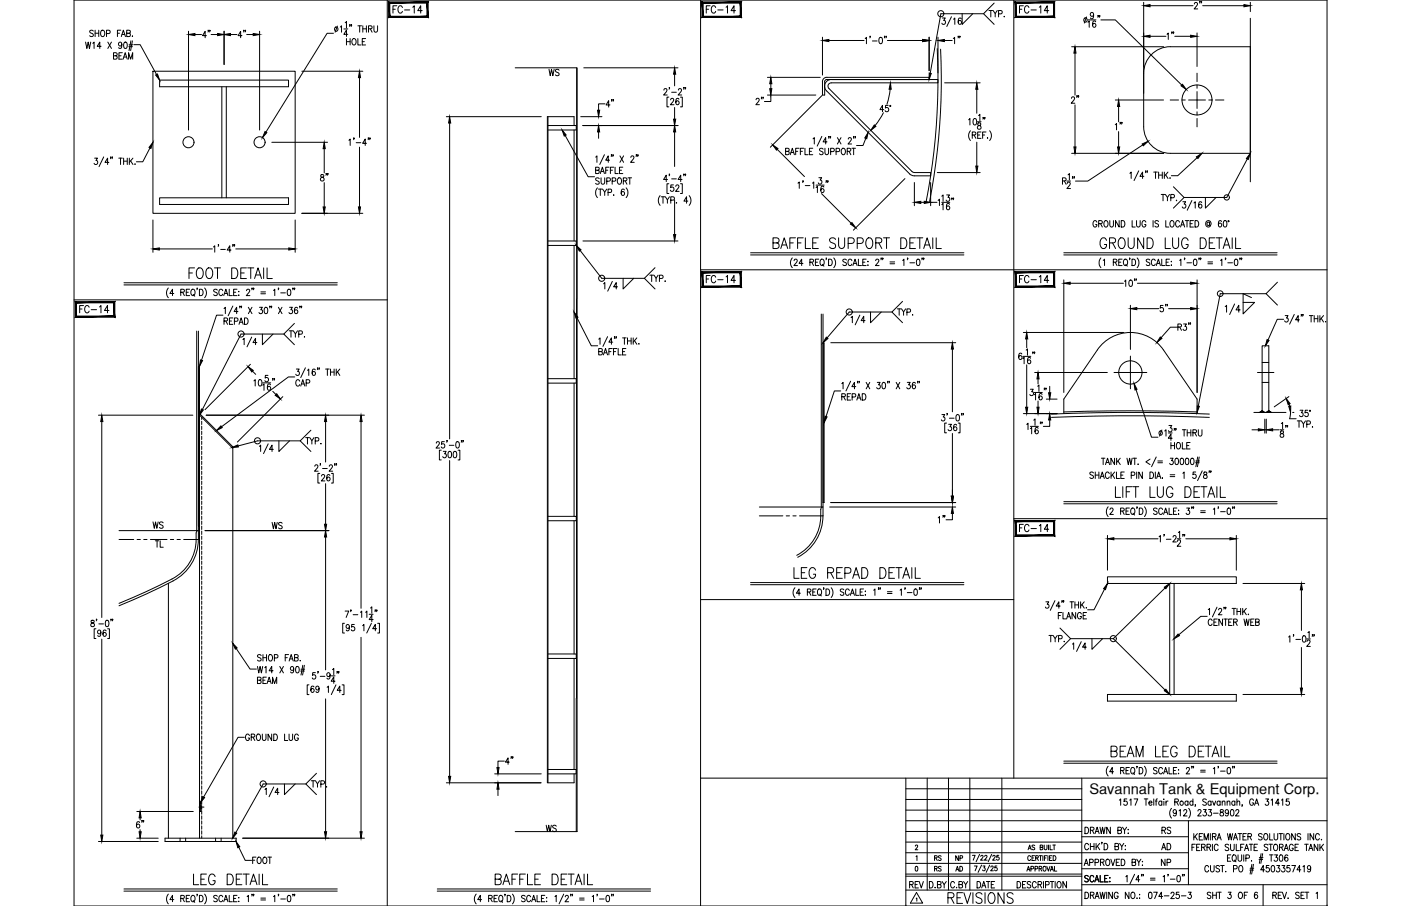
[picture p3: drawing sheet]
<svg xmlns="http://www.w3.org/2000/svg" width="432mm" height="279mm" viewBox="0 0 432 279" stroke-linecap="round" stroke-linejoin="round" font-family="sans-serif">
<defs><g id="words">
<g font-size="7.1">
<text x="237.4" y="78">BAFFLE SUPPORT DETAIL</text>
<text x="338.3" y="78">GROUND LUG DETAIL</text>
</g>
<g font-size="6.6">
<text x="57.5" y="87.1">FOOT DETAIL</text>
<text x="342.9" y="154.5">LIFT LUG DETAIL</text>
<text x="243.8" y="179.6">LEG REPAD DETAIL</text>
<text x="341.5" y="234.6">BEAM LEG DETAIL</text>
<text x="58.9" y="274.1">LEG DETAIL</text>
<text x="151.7" y="274.1">BAFFLE DETAIL</text>
<text x="291.4" y="279.8">REVISIONS</text>
</g>
<g font-size="5.7">
<text x="185.9" y="34.2">4&quot;</text>
<text x="329.1" y="33.2">2&quot;</text>
<text x="97.7" y="57.2">8&quot;</text>
<text x="217" y="88.5">FC-14</text>
<text x="313.3" y="88.5">FC-14</text>
<text x="154.9" y="237.1">4&quot;</text>
</g>
<g font-size="5.3">
<text x="120.3" y="5.3">FC-14</text>
<text x="217" y="5.3">FC-14</text>
<text x="313.3" y="5.3">FC-14</text>
<text x="367.2" y="3.9">2&quot;</text>
<text x="61.4" y="12.7">4&quot;</text>
<text x="72.7" y="12.7">4&quot;</text>
<text x="297" y="14.8" transform="rotate(-90 297 14.8)">1&quot;</text>
<text x="363" y="13.4" transform="rotate(-90 363 13.4)">1&quot;</text>
<text x="168.3" y="24.7">WS</text>
<text x="236.4" y="33.5" transform="rotate(-90 236.4 33.5)">2&quot;</text>
<text x="347.1" y="41.3" transform="rotate(-90 347.1 41.3)">1&quot;</text>
<text x="23.6" y="97.7">FC-14</text>
<text x="360.9" y="97.4" transform="rotate(-90 360.9 97.4)">5&quot;</text>
<text x="397.9" y="136.2" transform="rotate(-90 397.9 136.2)">18&quot;</text>
<text x="82.9" y="164.4">WS</text>
<text x="292.5" y="162.6" transform="rotate(-90 292.5 162.6)">1&quot;</text>
<text x="313.3" y="165.1">FC-14</text>
<text x="46.9" y="170">TL</text>
<text x="41.3" y="256.5">6&quot;</text>
<text x="279.4" y="275.2">REV</text>
</g>
<g font-size="4.9">
<text x="303.7" y="6.4">TYP.</text>
<text x="270.2" y="35.6">45°</text>
<text x="88.2" y="105.1">TYP.</text>
<text x="46.2" y="164">WS</text>
<text x="167.6" y="257.5">WS</text>
<text x="357" y="263.2">AD</text>
<text x="357.4" y="258.2">RS</text>
<text x="76.9" y="267.4">FOOT</text>
<text x="357" y="268.1">NP</text>
</g>
<text font-size="4.5" x="335.7" y="244.9">Savannah Tank &amp; Equipment Corp.</text>
<g font-size="4.4">
<text x="287.2" y="269.9">RS</text>
<text x="287.2" y="266.7">RS</text>
<text x="293.5" y="266.7">NP</text>
<text x="293.9" y="269.9">AD</text>
</g>
</g></defs>
<!-- layer: 0 -->
<g fill="none" stroke="#000" stroke-width=".31">
<path d="M22.8 0h386.2v279.4h-386.2zM119.4 0v279.4M215.9 0v279.4M312.5 0v240M22.8 92.5h96.6M215.9 83.2h193.1M312.5 160h96.5M215.9 184.9h96.6M215.9 240h193.1M279.2 240v39.4M285.8 240v34.5M292.3 240v34.5"/>
<path d="M298.9 240v34.5M308.8 240v34.5M333.4 240v39.4M279.2 253.1h129.8M279.2 259.7h54.2M279.2 256.4h54.2M279.2 249.8h54.2M279.2 246.5h54.2M279.2 243.2h54.2M333.4 258h32.9M366.3 253.1v19.7M279.2 266.3h54.2"/>
<path d="M279.2 263h87.1M279.2 270.2h54.2M279.2 269.6h54.2M279.2 274.5h54.2M333.4 267.9h32.9M333.4 272.8h75.6M389.3 272.8v6.6"/>
</g>
<!-- layer: TEXT -->
<g fill="none" stroke="#000" stroke-width=".31">
<path d="M334.4 255.1a1.01 1.01 0 0 1 1.1 1 1.01 1.01 0 0 1-1.1 1zM336.1 256.1l.9-.2 .1-.6-1-.2v2M336.6 256.1l.6 1M337.5 257.1l.6-2 .7 2M337.7 256.4h.8M339 255.1l.4 2 .4-2 .4 2 .4-2M339.7 259.8h-.2h.2l-.2 .5M342.2 255.1v2l-1.1-2v2M344.5 256.1l1-.2 .1-.6-1.1-.2v2l1.1-.2 .1-.5-.5-.3M345 246.8l.4-.4v1.9M346 255.1l.6 1v1M347.2 255.1l-.6 1"/>
<path d="M347.3 246.4h-.8l-.1 .8a.61 .61 0 0 1 .9 .1 .61 .61 0 0 1-.1 .8 .61 .61 0 0 1-.8-.1M347.6 257h.2zM347.7 255.8v.1zM348.2 246.8l.4-.4v1.9M349.5 246.4h1.2l-.8 1.9M352.7 246.4h1.1M353.2 246.4v1.9M354.1 247.6h.9l-.1-.5a.58 .58 0 0 0-.8 .7 .58 .58 0 0 0 .9 .3M355.6 246.4v1.9M356.1 247h.5M356.7 246.4l-.3 .1-.1 .3v1.5M358.1 247.3l-.2-.2a.58 .58 0 0 0-.8 .6 .58 .58 0 0 0 1 .4"/>
<path d="M358.1 247v1.3M358.7 246.4v.2zM358.7 247.1v1.2M359.4 247v1.3M360 247l-.4 .1-.2 .5M361.1 249.3a2.24 2.24 0 0 0 0 3M362.1 247.3l.9-.1 .1-.6-1-.2v1.9M362.6 250.3l-.1 .3a.54 .54 0 0 1-.8 .1 .54 .54 0 0 1 0-.8 .54 .54 0 0 1 .8 .1l.1 .3a.9 .9 0 0 1-.6 1.3l-.4-.2M362.6 247.3l.6 1M363.4 250l.4-.3v1.9M364.8 250.1l.2-.3 .5-.1 .3 .5-1.1 1.4h1.2M366.1 247.3l-.1-.2a.58 .58 0 0 0-.8 .6 .58 .58 0 0 0 .9 .4"/>
<path d="M366.1 247v1.3M366.4 249.3a2.31 2.31 0 0 1 0 3M367.7 247.3a.56 .56 0 0 0-.8 0 .56 .56 0 0 0 0 .8 .56 .56 0 0 0 .8 0M367.7 246.4v1.9M367.9 257.1v1.9M368.3 257.9l.7 1.1M368.5 248.3h-.2h.2l-.2 .4M369 257.1l-1.1 1.3M369.2 250.1l.3-.4h.4l.3 .3-1.1 1.6h1.1M369.6 258h.6M370.6 257.1h-1v1.9h1M370.9 249.7h.9l-.5 .7a.6 .6 0 0 1 .5 .9 .6 .6 0 0 1-1.1 0"/>
<path d="M371.1 259v-1.9l.7 1.9 .6-1.9v1.9M371.8 246.7l-.4-.3-.7 .3 .2 .4 .9 .7v.3l-.4 .2-.7-.2M372.5 249.7h.9l-.5 .7a.6 .6 0 0 1 .5 1 .6 .6 0 0 1-1.1-.1M373 257.1v1.9M373.3 247.3a.56 .56 0 0 0-.8 0 .56 .56 0 0 0 0 .8 .56 .56 0 0 0 .8 0M373.3 247v1.3M373.7 258l.9-.1 .1-.7-1-.1v1.9M373.7 247l.5 1.3 .5-1.3M374 250.8h1.5M374.2 258l.6 1M375.1 259l.7-1.9 .6 1.9M375.3 258.4h.9"/>
<path d="M376 247.3a.56 .56 0 0 0-.7 0 .56 .56 0 0 0 0 .8 .56 .56 0 0 0 .7 0M376 247v1.3M376.2 249.8v.5a.72 .72 0 0 1 .8 .4 .72 .72 0 0 1-.3 .9 .63 .63 0 0 1-.7-.6 .63 .63 0 0 1 .8-.6l.2-.3v-.3zM376.7 247.4l.4-.4 .4 .1v1.2M376.7 247v1.3M378.2 247.4l.4-.4 .4 .1 .1 1.2M378.2 247v1.3M378.3 257.1l.4 1.9 .4-1.9 .4 1.9 .4-1.9M378.6 250.3v.3a.54 .54 0 0 1-.8 .1 .54 .54 0 0 1 0-.8 .54 .54 0 0 1 .8 .1v.3a.9 .9 0 0 1-.6 1.3l-.3-.2M379.4 249.8l.3-.1a1.06 1.06 0 0 1 .6 .9 1.06 1.06 0 0 1-.6 1l-.3-.1-.2-.7zM380.2 259l.6-1.9 .6 1.9M380.4 258.4h.8"/>
<path d="M380.6 247.3a.56 .56 0 0 0-.8 0 .56 .56 0 0 0 0 .8 .56 .56 0 0 0 .8 0M380.6 247v1.3M380.9 250.1l.1-.3 .5-.1 .3 .5-1 1.4h1.1M381.2 247.4l.4-.4 .4 .1 .1 1.2M381.2 246.4v1.9M381.6 257.1h1.1M382.1 257.1v1.9M382.9 248.3l-.1 .4M383.1 258h.6M384.1 257.1h-1v1.9h1M384.6 258l1-.1 .1-.7-1.1-.1v1.9M385.2 258l.5 1"/>
<path d="M386.3 246.8a.61 .61 0 0 0-.7-.4 .61 .61 0 0 0-.5 .7v.5a.61 .61 0 0 0 .6 .8 .61 .61 0 0 0 .6-.8h-.4M386.7 248.3l.6-1.9 .6 1.9M386.9 247.7h.8M389 257.3l-.4-.2-.7 .2 .1 .5 .9 .5v.6l-.6 .1-.4-.3M389.8 257.2l.2-.1a1 1 0 0 1 .8 1 1 1 0 0 1-.8 .9 1.29 1.29 0 0 1-.2-1.8zM390.1 246.4h.9l-.5 .7a.6 .6 0 0 1 .5 .9 .6 .6 0 0 1-1.1 0M391.3 257.1v1.9h1M391.8 246.8l.4-.4v1.9M392.7 257.1v1.6l.4 .3 .6-.3 .1-1.6M394.2 257.1h1.1M394.3 247.7h-1.2l.8-1.3v1.9M394.8 257.1v1.9"/>
<path d="M395 246.8l.4-.4v1.9M395.7 257.1v1.9M396.6 257.2l.1-.1a1 1 0 0 1 .9 1 1 1 0 0 1-.9 .9 1.24 1.24 0 0 1-.1-1.8zM397.3 246.4h-.8l-.1 .8a.61 .61 0 0 1 .9 .1 .61 .61 0 0 1-.1 .8 .61 .61 0 0 1-.9-.1M399.2 257.1v1.9l-1.1-1.9v1.9M400.9 257.3l-.4-.2-.7 .2 .1 .5 .9 .5-.1 .6-.5 .1-.4-.3M403.1 257.1v1.9M404.9 257.1v1.9l-1.1-1.9v1.9M406.7 257.5a.62 .62 0 0 0-.8-.4 .62 .62 0 0 0-.5 .7v.5a.62 .62 0 0 0 .5 .7 .62 .62 0 0 0 .8-.4M407.2 258.9h.2zM282.1 260.9l.3-.3 .4 .3-.7 1.2h.8M282.2 267.2h.2a.82 .82 0 0 1 .5 .7 .82 .82 0 0 1-.5 .7l-.3-.2z"/>
<path d="M282.3 264.2l.3-.3v1.5M282.4 277.1l.2-.2v1M282.5 275.2l1.9 3.3h-3.8zM288.2 273.6v.2zM288.9 272.8l1-.1v-.8l-1-.1v2l1.1-.2v-.4l-.4-.4M290.4 271.8l.6 1v1M291.7 271.8l-.7 1M294.2 272.3a.62 .62 0 0 0-.7-.5 .62 .62 0 0 0-.5 .8v.5a.62 .62 0 0 0 .5 .7 .62 .62 0 0 0 .7-.5M295.6 272.8l.9-.1 .1-.7-1-.2v2l1-.2 .1-.4-.4-.4M297 271.8l.6 1v1M298.3 271.8l-.7 1M299.7 263.8h.8l-.5 1.5"/>
<path d="M300.3 267.1h.9l-.7 1.4M301.1 271.8a1 1 0 0 1 1.2 1 1 1 0 0 1-1.2 1zM301.9 263.5l-1.1 2.2M302.3 264.1l.5-.3 .2 .4-.8 1.1h.9M302.5 266.8l-1 2.2M302.6 273.8l.6-2 .6 2M302.9 267.1h.7l-.3 .5a.44 .44 0 0 1 .3 .7 .44 .44 0 0 1-.8 0M303.5 264.1l.1-.3h.4l.2 .4-.8 1.1h.9M304 271.8h1.1M304.6 271.8v2M305 266.8l-1 2.2M305.4 267.4l.2-.3 .5 .2-.8 1.2h.9"/>
<path d="M305.6 263.5l-1 2.2M306 264.1l.1-.3h.4l.2 .4-.8 1.1h.9M306.6 271.8h-1.1v2M307.3 267.1h-.6l-.1 .6a.46 .46 0 0 1 .7 0 .46 .46 0 0 1-.1 .7 .46 .46 0 0 1-.7-.1M307.8 263.8h-.5l-.1 .6a.46 .46 0 0 1 .7 0 .46 .46 0 0 1-.1 .7 .46 .46 0 0 1-.7-.1M313.5 271.8a1 1 0 0 1 1.1 1 1 1 0 0 1-1.1 1zM316.2 271.8h-1v2h1M316.5 268.6l.5-1.4 .4 1.4M316.7 268.2h.6M316.9 262.1l.5-1.5 .4 1.5M317.1 261.6h.5M317.6 264.2a.46 .46 0 0 0-.5-.3 .46 .46 0 0 0-.3 .5v.4a.46 .46 0 0 0 .3 .6 .46 .46 0 0 0 .5-.4"/>
<path d="M317.7 272.1l-.4-.3-.7 .3 .1 .5 .9 .5a.48 .48 0 0 1-.3 .7l-.7-.3M317.7 267.9h.8v-.7h-.8v1.4M318.1 264.6h.5M318.9 263.9h-.8v1.5h.8M318.9 260.8l-.3-.2-.5 .2 .1 .4 .7 .4-.3 .5-.5-.2M319 267.9h.7v-.7h-.7v1.4M319.2 264.6l.7-.1v-.6h-.7v1.5M319.4 272.3a.62 .62 0 0 0-.8-.5 .62 .62 0 0 0-.4 .8v.5a.62 .62 0 0 0 .4 .7 .62 .62 0 0 0 .8-.5M319.6 264.6l.4 .8M319.9 272.8l1-.1 .1-.7-1.1-.2v2M320.3 267.9l.7-.1v-.6h-.7v1.4M320.3 263.9h.8"/>
<path d="M320.5 272.8l.6 1M320.6 261.3l.7-.1 .1-.5-.8-.1v1.5l.8-.2v-.5l-.3-.1M320.7 267.9l.4 .7M320.7 263.9v1.5M321.4 263.9v1.5M321.6 271.8v2M321.7 267.2a.68 .68 0 0 1 .7 .7 .68 .68 0 0 1-.7 .7l-.2-.5zM321.8 260.6v1l.4 .5 .4-.2 .1-1.3M321.9 264.6h.5M322.2 272.9l1-.1v-.9l-1-.1v2M322.6 267.2l.5 1.4 .5-1.4M322.7 263.9h-.8v1.5"/>
<path d="M323 263.9v1.5M323.2 260.6v1.5M323.5 264.6h.4M323.6 260.6v1.5h.8M323.7 271.8h1.1M323.7 268.6l.5-1.4 .5 1.4M323.9 268.2h.6M324.2 263.9h-.7v1.5h.7M324.3 271.8v2M324.5 260.6h.8M324.6 263.9a.75 .75 0 0 1 .9 .7 .75 .75 0 0 1-.9 .8zM324.9 260.6v1.5"/>
<path d="M325 267.2v1.4h.7M325.2 271.8v2M326.1 271.9l.1-.1a1.01 1.01 0 0 1 .9 1 1.01 1.01 0 0 1-.9 1 1.27 1.27 0 0 1-.1-1.9zM328.7 271.8v2l-1.1-2v2M334.2 266.9l.6-1.9 .6 1.9M334.4 275.1a1 1 0 0 1 1.1 1 1 1 0 0 1-1.1 1zM334.4 266.3h.8M335.4 270.3l-.4-.3-.7 .3 .2 .4 .9 .7v.3l-.4 .3-.7-.3M335.5 260.6a.62 .62 0 0 0-.7-.5 .62 .62 0 0 0-.5 .8v.4a.62 .62 0 0 0 .5 .8 .62 .62 0 0 0 .7-.5M335.8 266l1-.1 .1-.7-1.1-.2v1.9M336.1 276.1l.9-.1 .1-.7-1-.2v2M336.1 260.1v2"/>
<path d="M336.1 261h1.1M336.6 276.1l.6 1M337.1 270.5a.61 .61 0 0 0-.7-.5 .61 .61 0 0 0-.5 .7v.5a.61 .61 0 0 0 .5 .8 .61 .61 0 0 0 .7-.5M337.2 260.1v2M337.4 272l.7-2 .6 2M337.5 266l1-.1v-.7l-1-.2v1.9M337.5 277.1l.6-2 .7 2M337.7 271.3h.8M337.7 276.5h.8M337.8 260.1v2M338.2 260.9l.7 1.2M338.9 260.1l-1.1 1.3"/>
<path d="M339 275.1l.4 2 .4-2 .4 2 .4-2M339.1 270v2h1M339.2 265.9l.9-.1v-.7l-.9-.1v1.9M339.7 265.9l.6 1M340.3 260.1a1 1 0 0 1 1.1 1 1 1 0 0 1-1.1 1zM340.5 270.9h.6M341.1 265.1l.1-.1a1 1 0 0 1 .9 .9 1 1 0 0 1-.9 1 1.26 1.26 0 0 1-.1-1.8zM341.1 275.1v2M341.5 270h-1v2h1M342 271.9h.1zM342.1 270.6v.2zM342.4 265l.6 1.9 .6-1.9"/>
<path d="M342.9 275.1v2l-1.2-2v2M343.6 261l1-.1v-.7l-1-.1v2l1.1-.2 .1-.5-.4-.4M344 265.9h.7M344.6 275.6a.62 .62 0 0 0-.7-.5 .62 .62 0 0 0-.5 .8v.5a.62 .62 0 0 0 .6 .7 .62 .62 0 0 0 .6-.7h-.4M345.1 260.1l.6 .9v1.1M345.1 265h-1.1v1.9h1.1M345.6 265a1 1 0 0 1 1.1 .9 1 1 0 0 1-1.1 1zM346.4 260.1l-.7 .9M346.8 260.8v.1zM346.8 261.9v.2zM347 270.4l.4-.4v2M348 275.1v2l-1.2-2v2"/>
<path d="M348.8 275.2l.2-.1a1 1 0 0 1 .8 1 1 1 0 0 1-.8 1 1.29 1.29 0 0 1-.2-1.9zM348.9 265.9l1-.1v-.7l-1-.1v1.9l1-.1 .1-.5-.4-.4M349.7 269.6l-1.4 3M350.4 265l.6 .9v1M350.4 277h.1zM351.2 275.8h.1M351.2 276.9h.1M351.3 271.3h-1.2l.8-1.3v2M351.6 265l-.6 .9M351.9 269.7h-.1h.1l-.1 .5M352 266.8h.2zM352.1 265.6v.2z"/>
<path d="M352.4 269.7l-.1 .5M354.2 275.2l.4-.1a1.15 1.15 0 0 1-.2 2l-.4-.4v-.4zM354.6 270.8h1.4M354.6 271.4h1.4M355.6 275.1h1.1l-.8 2M358.4 276.5h-1.3l.8-1.4v2M358.5 270.4l.4-.4v2M358.8 276.3h1.5M360.1 269.7l-.2 .5M360.7 271.1h1.4M360.9 275.6l.3-.5h.3l.4 .4-.3 .7-.8 .9h1.2M362.9 270.1l.3-.1a1.09 1.09 0 0 1 .6 1 1.09 1.09 0 0 1-.6 1 1.43 1.43 0 0 1-.3-1.9z"/>
<path d="M363.4 275.1h-.8l-.1 .9a.61 .61 0 0 1 .9 0 .61 .61 0 0 1-.1 .9 .61 .61 0 0 1-.9-.2M364.1 276.3h1.4M364.5 269.7l-.1 .5M365 269.7h-.2h.2l-.2 .5M366.2 275.1h.9l-.5 .8a.6 .6 0 0 1 .5 .9 .6 .6 0 0 1-1-.1M367.4 261.3h.6M368.4 260.4h-1v1.9M368.8 261.3h.6M369.8 260.4h-1v1.9h1M370.3 261.3l1-.1 .1-.7-1.1-.1v1.9M370.9 261.3l.6 1M372 261.3l1-.1v-.7l-1-.1v1.9"/>
<path d="M372.5 267.4a.61 .61 0 0 0-.7-.5 .61 .61 0 0 0-.5 .8v.4a.61 .61 0 0 0 .5 .8 .61 .61 0 0 0 .7-.5M372.6 261.3l.5 1M373.1 266.9v1.4l.4 .6 .6-.3 .1-1.7M373.2 275.4l-.4-.3-.7 .3 .1 .5 .9 .5a.48 .48 0 0 1-.3 .7l-.7-.3M373.7 260.4v1.9M373.8 276.1h1.1M373.8 275.1v2M374.9 275.1v2M375.3 275.1h1.1M375.4 260.8a.61 .61 0 0 0-.7-.4 .61 .61 0 0 0-.5 .7v.5a.61 .61 0 0 0 .5 .7 .61 .61 0 0 0 .7-.4M375.8 275.1v2M375.9 267.2l-.4-.3-.7 .3 .1 .5 1 .6v.3l-.4 .3-.7-.3"/>
<path d="M376.2 266.9h1.1M376.7 266.9v2M377.8 268.7v.2zM378.3 264.6h.6M378.5 275.1h.9l-.5 .8a.6 .6 0 0 1 .5 .9 .6 .6 0 0 1-1-.1M378.7 260.6l-.4-.2h-.6v.6l.8 .5 .2 .5-.4 .3-.7-.3M379.3 260.4v1.3l.5 .6 .5-.3 .1-1.6M379.3 263.6h-1v2h1M379.9 263.9l.3-.3a1 1 0 0 1 .8 1 1 1 0 0 1-.8 1l-.4-.7zM380.2 267.9h.9l.1-.8-1-.2v2M380.5 265.2l.4 .6M381 260.4v1.9h1"/>
<path d="M381.6 263.6v1.4l.5 .6 .5-.3 .1-1.7M382 275.2l.1-.1a1 1 0 0 1 .9 1 1 1 0 0 1-.9 1 1.27 1.27 0 0 1-.1-1.9zM382.1 267l.2-.1a1.02 1.02 0 0 1 .8 1 1.02 1.02 0 0 1-.8 1 1.27 1.27 0 0 1-.2-1.9zM382.4 261.3h.6M383.3 263.6v2M383.4 260.4h-1v1.9M383.5 276.1h.6M383.6 262.3l.6-1.9 .7 1.9M383.8 261.7h.8M384 264.7l.9-.1 .1-.8-1-.2v2M384.5 275.1h-1v2M385 260.4h1.1"/>
<path d="M385.2 268.3h1.1M385.3 267.8h1.1M385.6 260.4v1.9M385.7 265.4v.2zM385.8 266.6l-.5 3M386.3 266.6l-.5 3M386.5 261.3h.7M387.6 260.4h-1.1v1.9h1.1M387.6 275.4l-.5-.3a1.13 1.13 0 0 0 .1 2 .58 .58 0 0 0 .4-.8 .58 .58 0 0 0-.9-.1l-.1 .3M388 265h1.2M388.1 264.5h1.2M388.7 263.2l-.6 3.1"/>
<path d="M389.2 263.2l-.6 3.1M389.8 268.2h-1.2l.8-1.3v2M390.8 260.6l-.4-.2-.8 .2 .2 .5 .8 .4v.7l-.6 .1-.4-.3M391.1 260.4h1.1M391.1 266.9h-.8l-.1 .9a.62 .62 0 0 1 1 0 .62 .62 0 0 1-.1 .9 .62 .62 0 0 1-.9-.2M391.2 263.6h1.2M391.6 260.4v1.9M391.8 263.6v2M392 267l.2-.1a1.09 1.09 0 0 1 .7 1 1.09 1.09 0 0 1-.7 1l-.4-.4v-.4zM392.3 276.1l1-.1v-.8l-1-.1v2M392.8 260.4h.2a1 1 0 0 1 .8 .9 1 1 0 0 1-.8 1 1.26 1.26 0 0 1-.2-1.9zM392.8 263.6h.9l-.5 .8a.6 .6 0 0 1 .5 .9 .6 .6 0 0 1-1-.1"/>
<path d="M392.9 276.1l.5 1M393.5 266.9h.9l-.5 .8a.6 .6 0 0 1 .5 .9 .6 .6 0 0 1-1-.1M394 276.1h.6M394.4 261.3l.9-.1 .1-.7-1-.1v1.9M394.5 263.7l.3-.1a1.07 1.07 0 0 1 .6 1 1.07 1.07 0 0 1-.6 1 1.38 1.38 0 0 1-.3-1.9zM394.9 261.3l.6 1M395 275.1h-1v2h1M395.1 266.9h.9l-.5 .8a.6 .6 0 0 1 .5 .9 .6 .6 0 0 1-1.1-.1M395.2 275.1l.7 2 .6-2M395.8 262.3l.6-1.9 .7 1.9M396 261.7h.8M396.9 263.9l-.3-.3a1.09 1.09 0 0 0-.7 1 1.09 1.09 0 0 0 .6 1 .56 .56 0 0 0 .6-.5 .56 .56 0 0 0-.5-.6 .56 .56 0 0 0-.7 .4"/>
<path d="M396.9 277h.2zM397.5 266.9h-.8l-.1 .9a.61 .61 0 0 1 .9 0 .61 .61 0 0 1-.1 .9 .61 .61 0 0 1-.8-.2M398.1 266.9h1.2l-.8 2M398.6 260.8a.62 .62 0 0 0-.8-.4 .62 .62 0 0 0-.4 .7v.5a.62 .62 0 0 0 .6 .7 .62 .62 0 0 0 .6-.7h-.4M399.1 261.3h.7M400.2 260.4h-1.1v1.9h1.1M400.4 275.4l-.4-.3-.7 .3 .1 .4 1 .7v.3l-.4 .3-.7-.3M400.9 268.2h-1.2l.8-1.3v2M401 276.1h.6M401.6 267.3l.4-.4v2M402 275.1h-1v2h1M402.1 260.4h1.1"/>
<path d="M402.3 275.1h1.1M402.7 260.4v1.9M402.8 275.1v2M403.4 262.3l.6-1.9 .6 1.9M403.6 261.7h.8M404 267.6l-.3 .5a.55 .55 0 0 1-.7-.2 .55 .55 0 0 1 .2-.8 .55 .55 0 0 1 .7 .1l.1 .4a.93 .93 0 0 1-.7 1.3l-.3-.3M405.6 275.5l.4-.4v2M406.2 260.4v1.9l-1.2-1.9v1.9M406.8 260.4v1.9M407.2 261.2l.7 1.1M407.9 260.4l-1.1 1.3"/>
<circle cx="364.2" cy="247.6" r=".62"/>
</g>
<!-- layer: SHOP TAG -->
<path d="M279.2 279.4h.1M409 279.4h.1" fill="none" stroke="#000" stroke-width=".31"/>
<!-- layer: DIM -->
<g fill="none" stroke="#000" stroke-width=".31">
<path d="M26.4 13l.4 1.9 .4-1.9 .4 1.9 .4-1.9M28.6 13.4l.4-.4v1.9M28.8 9.6l-.4-.3-.8 .3 .2 .5 1 .6v.3l-.4 .3-.8-.3M29.3 9.3v2M29.3 10.2h1.1M30.4 9.3v2M31.2 9.6l.3-.3a1 1 0 0 1 .8 1 1 1 0 0 1-.8 1l-.5-.8zM31.2 14.3h-1.2l.8-1.3v1.9M32.8 10.4l1-.2v-.8l-1-.1v2M33.2 13l1.2 1.9M34.4 13l-1.2 1.9M35 17.2l.9-.1 .1-.7-1-.1v1.9l1-.1 .1-.5-.4-.4"/>
<path d="M36.2 10.2h.6M36.7 17.2h.6M37.2 9.3h-1v2M37.4 11.3l.6-2 .7 2M37.5 13.6l-.2 .5a.55 .55 0 0 1-.7-.2 .55 .55 0 0 1 .1-.7 .55 .55 0 0 1 .8 .1v.3a.93 .93 0 0 1-.6 1.3l-.3-.2M37.6 10.6h.8M37.7 16.3h-1v1.9h1M38 18.2l.6-1.9 .6 1.9M38.2 17.6h.8M38.4 13.1l.2-.1a1.07 1.07 0 0 1 .6 1 1.07 1.07 0 0 1-.6 .9 1.35 1.35 0 0 1-.2-1.8zM39.1 10.2h.9l.1-.7-1-.2v2l1-.2v-.7l-.3-.2M39.6 18.2v-1.9l.7 1.9 .6-1.9v1.9"/>
<path d="M39.7 14.4h1.1M39.8 13.8h1.1M40.3 12.6l-.5 3M40.8 11.1v.2zM40.8 12.6l-.5 3M41.2 13.8h2l5 9.2M58.1 9.6v30.5M69.1 9.6v10.3M80 9.6v30.5M102.8 10.3h-2l-18.8 30.4M104 8l-.7 1.9M104.9 8.3l.4-.3v1.9"/>
<path d="M106 8.9h1.2M106.4 7l.4-.4v2M106.8 11.9v2M106.8 12.8h1.1M107.2 10.6h-1.2l.8-1.3v1.9M107.9 7.7h-.2h.2l-.2 .4M107.9 11.9v2M108.4 7.7l-.2 .4M108.8 12l.1-.1a1 1 0 0 1 .9 1 1 1 0 0 1-.9 1 1.24 1.24 0 0 1-.1-1.9zM110.3 11.9v2h1M110.3 8h1.1M110.8 8v1.9"/>
<path d="M111.7 12.8h.6M111.8 8v1.9M111.8 8.9h1.1M112.7 11.9h-1v2h1M112.9 8v1.9M113.6 8.9l.9-.1 .1-.7-1-.1v1.9M114.1 8.9l.6 1M115.3 8v1.4l.4 .5 .6-.2 .1-1.7M253.5 11.5v11.7M255.5 12.5h10.8M266.7 11.9l.3-.4v2M268.2 11.2h-.1h.1l-.1 .5"/>
<path d="M268.9 12.6h1.4M271.1 11.6l.4-.1a1.15 1.15 0 0 1-.1 2l-.4-.4-.1-.5zM272.7 11.2l-.1 .5M273.2 11.2h-.2h.2l-.2 .5M273.5 12.5h10.9M286.4 11.5v10.3M289.1 11.5v11M290.4 5.5h.9l-.4 .8a.6 .6 0 0 1 .4 .9 .6 .6 0 0 1-1 0M293.2 5.2l-1.4 3M293.9 5.9l.4-.4v2M296.3 5.8l-.3-.3a1.1 1.1 0 0 0-.7 1 1.1 1.1 0 0 0 .6 1 .55 .55 0 0 0 .5-.5 .55 .55 0 0 0-.5-.6 .55 .55 0 0 0-.6 .5M296.5 4.2v3.3l3.3-3.3"/>
<path d="M303.1 4.2h-13.1l-3.3 18.4M330.3 14.4h28.3M331.3 16.4v12.9M334.9 5.2l-.7 1.9M335.3 6.8l.4-.3v1.9M335.3 6.1h2.5M337.1 4.5a.53 .53 0 0 1-.8 .4 .53 .53 0 0 1-.2-.8 .53 .53 0 0 1 .9 0l.1 .4a.95 .95 0 0 1-.7 1.3l-.3-.3M337.7 6.7l-.3-.2a1.1 1.1 0 0 0-.7 .9 1.1 1.1 0 0 0 .6 1 .55 .55 0 0 0 .5-.5 .55 .55 0 0 0-.5-.6 .55 .55 0 0 0-.6 .5M338.5 4.9l-.2 .4M339 4.9h-.2h.2l-.2 .4M339.3 6.1h4.4l20.5 20.1M352.5 .7v28.1"/>
<path d="M354.5 11.2h4.8M354.5 1.8h13.2M362.1 11.2h4.9M368.9 10.2v10.3M370.7 1.8h12.7M385.4 .7v2.9M93 22h18.8M110.8 23.9v18.5M137.6 36h29.2M138.6 38v97.4M179 36h6.5M179.7 38.7h29.3"/>
<path d="M179.9 20.9h29.1M204.6 27.8l.3-.5 .5 .1 .2 .3-.3 .7-.8 .9h1.2M206.1 30h-.5v3h.5M206.4 27h-.2h.2l-.2 .5M206.7 30.8l.3-.5 .5 .1 .1 .3-.2 .7-.8 .9h1.1M207 28.4h1.4M207.9 22.9v3.6M207.9 33.1v3.6M209.1 27.8l.3-.5 .5 .1 .1 .3-.2 .7-.8 .9h1.1M209.3 30.6l-.4-.3a1.09 1.09 0 0 0-.6 1 1.09 1.09 0 0 0 .6 1 .57 .57 0 0 0 .4-.8 .57 .57 0 0 0-.9-.1l-.1 .2M209.7 30h.6v3h-.6M210.8 27l-.1 .5"/>
<path d="M211.3 27h-.1h.1l-.1 .5M236.5 23.9h16.3M236.5 29.3h14.9M237.6 25.8v1.5M253.3 29.5l-15.9 15.9M272.3 34.8l-2.6 3.9M274.4 27.5l-1 4.6M291.1 25.5h11M298.5 36.9l.4-.3v1.9M300.1 36.7l.3-.1a1.09 1.09 0 0 1 .6 .9 1.09 1.09 0 0 1-.6 1l-.4-.3-.1-.5zM301.1 27.5v7.4M301.2 37.5h1.2"/>
<path d="M301.4 38v.5a.72 .72 0 0 1 .9 .5 .72 .72 0 0 1-.3 .9 .64 .64 0 0 1-.8-.7 .64 .64 0 0 1 .8-.6l.3-.2-.1-.4zM301.6 35.6l.4-.4v2M303.1 36.3l-.2 .4M303.6 36.3h-.2h.2l-.2 .4M331.3 32.3v13M343.7 30.8h14.9M344.8 32.8v4.8M29.2 48.8h.8l-.4 .7a.6 .6 0 0 1 .4 .9 .6 .6 0 0 1-1 0M32 48.4l-1.5 3M33.5 50.1h-1.1l.8-1.3v1.9M34.2 48.5h-.2h.2l-.2 .5M34.7 48.5l-.2 .5"/>
<path d="M36.6 48.8h1.1M37.1 48.8v1.9M38.1 48.8v1.9M38.1 49.7h1.1M39.2 48.8v1.9M39.9 48.8v1.9M40.3 49.6l.7 1.1M41 48.8l-1.1 1.3M41.6 50.5v.2zM46.2 45.6l-2.2 4.3h-2M83.8 43.9h17.1M99.9 45.8v7.5"/>
<path d="M99.9 56.3v7.5M107.5 43.3l.4-.4v2M109.1 42.6h-.1h.1l-.1 .5M109.8 44h1.4M110.8 45.4v18.4M113 44.2h-1.2l.8-1.3v2M113.6 42.6h-.2h.2l-.2 .5M114.1 42.6l-.2 .5M174.2 41.8l7.1 12.7h1.9M183.6 48.5l.4-.4v2M183.6 52.5l.9-.1 .1-.7-1-.1v1.9l1-.2v-.6l-.3-.2M184.1 57.9a2.3 2.3 0 0 0 0 3"/>
<path d="M184.4 58.3h1.2M184.5 40.7v2M184.7 55.1l-.4-.3-.7 .3 .1 .5 .9 .5 .1 .4-.4 .3-.7-.3M185 53.5l.7-1.9 .6 1.9M185 58.3v2M185.3 54.8v1.4l.4 .6 .6-.3 .1-1.7M185.3 52.9h.8M185.7 58.3l.7 .9v1.1M186.3 47.7l-1.5 3M186.7 52.5h.6M187 55.9l1-.1 .1-.3-.1-.6-1-.1v2M187 58.3l-.6 .9"/>
<path d="M187.4 59.4l1-.2v-.8l-1-.1v2M187.7 51.6h-1v1.9M187.9 49.4h-1.2l.8-1.3v2M188.1 52.5h.7M188.5 47.8l-.1 .5M188.7 55.9l.9-.1 .2-.3-.2-.6-.9-.1v2M189 47.8l-.2 .5M189.2 51.6h-1.1v1.9M189.6 51.6v1.9h.9M190.6 54.9l.2-.1a1 1 0 0 1 .8 1 1 1 0 0 1-.8 1 1.24 1.24 0 0 1-.2-1.9zM190.9 52.5h.7M191.1 48.1l1.1 2"/>
<path d="M192 51.6h-1.1v1.9h1.1M192.1 55.8l1-.1v-.7l-1-.2v2M192.2 48.1l-1.1 2M192.4 58.6l-.3-.3a1.09 1.09 0 0 0-.7 1 1.09 1.09 0 0 0 .6 1 .56 .56 0 0 0 .6-.6 .56 .56 0 0 0-.5-.5 .56 .56 0 0 0-.6 .4M192.7 55.8l.5 1M193 57.9a2.3 2.3 0 0 1 0 3M193.5 54.8h1.2M194.1 54.8v2M194.4 48.6l.4-.5h.3l.3 .4-1 1.6h1.1M196.2 47.8h-.2h.2l-.2 .5M196.7 47.8l-.2 .5M205.7 55.4h-1.2l.8-1.4v2"/>
<path d="M206.1 56.7h-.5v3h.5M206.4 53.7h-.2h.2l-.2 .5M207 55.2h1.4M207.6 57h-.8l-.1 .9a.62 .62 0 0 1 .9 0 .62 .62 0 0 1-.1 .9 .62 .62 0 0 1-.9-.2M207.9 40.7v10.7M208.3 57.5l.3-.5h.3l.4 .4-1.1 1.6h1.1M209.7 56.7h.6v3h-.6M210.2 55.4h-1.2l.8-1.4v2M210.8 53.7l-.1 .5M211.3 53.7h-.1h.1l-.1 .5M239.5 46.1l8.4 8.4M242.1 46.7l1-.1 .1-.7-1.1-.2v2l1.1-.2v-.6l-.4-.2"/>
<path d="M243.6 47.7l.6-2 .6 2M243.8 47h.8M245.2 46.7h.7M245.9 56.5l.4-.4v2M246.3 45.7h-1.1v2M246.7 46.7h.6M247.5 55.8h-.1h.1l-.1 .5M247.7 45.7h-1v2M248.1 45.7v2h1M248.2 57.2h1.4M249.5 46.7h.6M250.4 56.5l.4-.4v2"/>
<path d="M250.5 45.7h-1v2h1M250.6 42.8l.4-.4v2M251.5 57.8l.4-.4v2M251.5 57.1h2.5M252.4 54.8h.8l-.4 .7a.6 .6 0 0 1 .4 1 .6 .6 0 0 1-1-.1M253.2 59.7l9.1 9.2M253.3 42.1l-1.4 3M253.7 46l-.4-.3-.7 .3 .1 .5 .9 .4a.48 .48 0 0 1-.3 .8l-.7-.3M253.9 57.7l-.5-.3a1.13 1.13 0 0 0 .1 2 .59 .59 0 0 0 .5-.7 .59 .59 0 0 0-.8-.4l-.2 .4M254.3 45.7v1.4l.4 .6 .6-.3 .1-1.7M254.7 55.8h-.1h.1l-.1 .5M254.9 43.8h-1.2l.8-1.4v2"/>
<path d="M255.2 55.8h-.2h.2l-.2 .5M255.5 42.2l-.1 .4M256 42.2h-.2h.2l-.2 .4M256 46.8l1-.1v-.8l-1-.2v2M257.7 46.8l.9-.1 .1-.8-1-.2v2M258.1 42.4l1.1 2M259.2 42.4l-1.1 2M259.6 45.8l.2-.1a1.01 1.01 0 0 1 .8 1 1.01 1.01 0 0 1-.8 1 1.24 1.24 0 0 1-.2-1.9zM261.1 46.7l1-.1v-.7l-1-.2v2M261.4 42.9l.3-.5h.4l.3 .4-1 1.6h1.1M261.7 46.7l.5 1M262.6 45.7h1.1"/>
<path d="M263.1 45.7v2M263.2 42.2l-.2 .4M263.7 42.2h-.2h.2l-.2 .4M266.8 42.7l-.8 2.2h-2M278.9 55.1l-15.9 15.9M281.8 56.3v7.1M286.8 56.3v7.1M288.9 53.2h13.2M299.1 40.3a2.24 2.24 0 0 0 0 3M299.7 41.6h.9l.1-.7-1-.2v2M300.2 41.6l.6 1.1M301.1 43.8v7.4"/>
<path d="M301.3 41.6h.7M302.4 40.7h-1.1v2h1.1M302.9 41.6h.6M303.9 40.7h-1v2M304.4 42.5h.1M305 40.3a2.3 2.3 0 0 1 0 3M327.5 55.8l.9-.1 .1-.7-1-.2v2M328 55.8l.6 1M328.8 55.8h1.1M328.9 56.6l.3-.4 .5 .1 .2 .2-.3 .7-.8 .9h1.1M329.2 53.9l.4-.4v2M330.3 47.3h28.3"/>
<path d="M330.7 54.6h-.2h.2l-.2 .4M331.1 54.6l-.1 .4M344.8 40.6v4.7M348.2 53.4l.4-.3v1.9M351 52.7l-1.5 3M352.2 44.7l-16.9 11.1h-3.8M352.6 54.4h-1.3l.8-1.3v1.9M353.2 52.8l-.2 .5M353.7 52.8h-.2h.2l-.2 .5M355.6 53.1h1.1M356.2 53.1v1.9M357.1 53.1v1.9"/>
<path d="M357.1 54h1.1M357.9 60h1.1M358.2 53.1v1.9M358.5 60v1.9M358.9 53.1v1.9M359.2 60l.6 .9v1M359.3 53.9l.7 1.1M360 53.1l-1.1 1.3M360.4 60l-.6 .9M360.6 54.8v.2zM361.7 57.6l3.2 3.3M369 48.6l-6 5.6h-2"/>
<path d="M384.4 49l-6.3 11.9h-13.2l-3.2 3.3M47.1 67.8v10M49.1 76.8h16.3M65.8 76.2l.4-.4v2M67.4 75.5l-.2 .5M68 76.9h1.4M71.2 77.1h-1.2l.8-1.3v2M71.9 75.5h-.2h.2l-.2 .5M72.3 75.5l-.1 .5M72.7 76.8h16.3M91 67.8v10M93 65.8h18.8"/>
<path d="M178.8 77.3l6.7 8.5h13.1M179.7 74.3h29.3M189.2 60.1v.2zM203.5 60.3a2.3 2.3 0 0 0 0 3M203.8 60.7h1.1M204.3 60.7v2M205.1 60.7l.6 .9v1.1M206.3 60.7l-.6 .9M206.7 61.7l1-.1 .1-.7-1.1-.2v2M207.9 61.7v10.6M208.4 62.6h.2zM212 62h-1.2l.8-1.3v2"/>
<path d="M212.4 60.3a2.3 2.3 0 0 1 0 3M231.3 78h65.8M231.3 78.6h65.8M244.2 79.5a2.24 2.24 0 0 0 0 3.1M252.3 79.9h-1v2h1M255.4 79.9a1 1 0 0 1 1.1 1 1 1 0 0 1-1.1 1zM257 79.5a2.24 2.24 0 0 1 0 3.1M264.6 79.9v2h.9M267 79.9h-1.1v2h1.1M283.8 62.4h1.1M286.8 62.4h2M289.1 61.8l.4-.4v2"/>
<path d="M290.3 60.5l.4-.4v2M290.3 63.1l.4-.4v2M290.3 62.4h2.4M291.8 60.1h.9l-.5 .8a.6 .6 0 0 1 .5 .9 .6 .6 0 0 1-1.1-.1M292.7 63l-.5-.3a1.14 1.14 0 0 0 0 2 .55 .55 0 0 0 .6-.5 .55 .55 0 0 0-.5-.6 .55 .55 0 0 0-.6 .5M293.5 61.2h-.2h.2l-.2 .4M293.9 61.2l-.1 .4M327.9 78h65.7M327.9 78.6h65.7M338.1 68.5a.62 .62 0 0 0-.8-.5 .62 .62 0 0 0-.4 .8v.5a.62 .62 0 0 0 .6 .7 .62 .62 0 0 0 .6-.7h-.4M338.6 69l1-.1 .1-.7-1.1-.2v2M339.2 69l.5 1"/>
<path d="M339.3 79.5a2.3 2.3 0 0 0 0 3.1M340.6 68.1l.1-.1a1.01 1.01 0 0 1 .8 1 1.01 1.01 0 0 1-.8 1 1.29 1.29 0 0 1-.1-1.9zM342.1 68v1.4l.4 .6 .6-.3 .1-1.7M344.9 68v2l-1.1-2v2M345.6 68a1.01 1.01 0 0 1 1.1 1 1.01 1.01 0 0 1-1.1 1zM345.8 79.9h-1v2h1M348.9 79.9a.99 .99 0 0 1 1.1 1 .99 .99 0 0 1-1.1 1zM348.9 68v2h1M350.3 68v1.4l.5 .6 .5-.3 .1-1.7M350.5 79.5a2.3 2.3 0 0 1 0 3.1M353.2 68.5a.62 .62 0 0 0-.8-.5 .62 .62 0 0 0-.4 .8v.5a.62 .62 0 0 0 .6 .7 .62 .62 0 0 0 .6-.7h-.4M355.4 68v2"/>
<path d="M357.1 68.3l-.4-.3-.6 .1-.1 .6 .9 .5 .2 .5-.4 .3-.7-.3M358.1 79.9v2h.9M359.3 68v2h1M360.4 79.9h-1v2h1M360.8 61l1.1-.2-.1-.8h-1v1.9M360.9 68.1l.2-.1a1.01 1.01 0 0 1 .8 1 1.01 1.01 0 0 1-.8 1 1.27 1.27 0 0 1-.2-1.9zM362.6 61.7v.2zM363.5 68.5a.62 .62 0 0 0-.7-.5 .62 .62 0 0 0-.5 .8v.5a.62 .62 0 0 0 .5 .7 .62 .62 0 0 0 .7-.5M363.9 70l.6-2 .6 2M364.1 69.3h.8M364.6 62.2h.8l-.4 .7a.6 .6 0 0 1 .4 1 .6 .6 0 0 1-1-.1M365.3 68h1.1"/>
<path d="M365.8 68v2M366.8 69h.7M367.3 61.8l-1.4 3M367.8 68h-1v2M368 62.6l.4-.4v2M368.3 68a1.01 1.01 0 0 1 1.2 1 1.01 1.01 0 0 1-1.2 1zM370.4 62.5l-.5-.3a1.13 1.13 0 0 0 .1 2 .59 .59 0 0 0 .4-.8 .59 .59 0 0 0-.7-.3l-.3 .4M371.5 60.9v3.3l3.3-3.3M372.8 68.8l-.2-.3a.51 .51 0 0 0-.6 .5 .51 .51 0 0 0 .6 .5l.2-.2M372.8 68.5l.1 1a.83 .83 0 0 0 .2-1.1 .83 .83 0 0 0-1.1-.3 .83 .83 0 0 0-.4 1.1 .83 .83 0 0 0 .5 .7 .83 .83 0 0 0 .9-.2M376.5 68.3l-.3-.3a1.12 1.12 0 0 0-.1 2 .58 .58 0 0 0 .4-.8 .58 .58 0 0 0-.9-.1l-.1 .2M377.3 68.1l.2-.1a1.09 1.09 0 0 1 .7 1 1.09 1.09 0 0 1-.7 1l-.2-.1-.3-.7z"/>
<path d="M38.2 87.2h65.7M38.2 87.9h65.7M51.9 88.8a2.3 2.3 0 0 0 0 3M53.6 90.5h-1.2l.8-1.3v2M55.7 90.1l1-.1v-.7l-1-.1v2M56.3 90.1l.5 1.1M57.4 90.1h.6M58.4 89.2h-1v2h1M59.2 89.3l.1-.1a1 1 0 0 1 .8 1 1 1 0 0 1-.8 1 1.24 1.24 0 0 1-.1-1.9zM59.5 90.8l.5 .6M61.5 89.2a1 1 0 0 1 1.1 1 1 1 0 0 1-1.1 1zM63.1 88.8a2.24 2.24 0 0 1 0 3"/>
<path d="M67 89.5l-.4-.3-.8 .3 .2 .4 .9 .5-.1 .7-.5 .1-.5-.3M68.6 89.7a.61 .61 0 0 0-.7-.5 .61 .61 0 0 0-.4 .7v.5a.61 .61 0 0 0 .4 .8 .61 .61 0 0 0 .7-.5M68.7 97.2h-2l-4.6 13.9M69 91.2l.6-2 .7 2M69 95.1l.4-.3v1.9M69 99l1-.1 .1-.7-1.1-.2v2M69.2 90.5h.8M69.6 99l.5 1M70.7 89.2v2h.9M70.7 99h.7M71.8 98h-1.1v2h1.1M71.8 94.4l-1.5 3"/>
<path d="M72 90.1h.6M72.2 99.1l1-.1 .1-.8-1.1-.2v2M73 89.2h-1v2h1M73.3 96.1h-1.1l.7-1.3v1.9M73.6 89.9v.1zM73.6 91v.2zM73.9 99.4h.8M74 94.5h-.2h.2l-.2 .5M74.5 94.5l-.2 .5M75.4 98a1 1 0 0 1 1.1 1 1 1 0 0 1-1.1 1zM76 89.7l.3-.5 .5 .1 .2 .3-1.1 1.6h1.1M76.5 94.8l1.2 1.9"/>
<path d="M77.7 94.8l-1.2 1.9M80 94.8h.9l-.5 .7a.6 .6 0 0 1 .5 .9 .6 .6 0 0 1-1.1 0M80.4 90h1.4M80.4 90.6h1.4M81.7 94.9l.2-.1a1.07 1.07 0 0 1 .6 .9 1.07 1.07 0 0 1-.6 1 1.35 1.35 0 0 1-.2-1.8zM83.2 94.5h-.1h.1l-.1 .5M83.7 94.5h-.1h.1l-.1 .5M84.3 89.6l.4-.4v2M85.8 94.8l1.1 1.9M86.5 90.3h1.5M86.9 94.8l-1.1 1.9M88.8 89.3l.4-.1a1.15 1.15 0 0 1-.2 2l-.4-.4-.1-.5z"/>
<path d="M89.2 94.8h.9l-.5 .7a.6 .6 0 0 1 .5 1 .6 .6 0 0 1-1-.1M90.4 88.9l-.2 .5M90.8 88.9h-.1h.1l-.1 .5M91.7 95l-.3-.2a1.09 1.09 0 0 0-.7 .9 1.09 1.09 0 0 0 .6 1 .56 .56 0 0 0 .6-.5 .56 .56 0 0 0-.5-.6 .56 .56 0 0 0-.7 .5M92.5 94.5l-.1 .5M93 94.5l-.2 .5M177.8 98l4.4 8.6h2M186 87.5l.4-.4v2M188.7 86.8l-1.4 3M190.3 88.5h-1.2l.8-1.4v2M192 85.8v3.3l3.3-3.3M200.3 84.9h1.1"/>
<path d="M200.9 84.9v1.9M201.6 84.9l.6 .9v1M201.9 82.6l-3.3 3.2 3.3 3.3M202.8 84.9l-.6 .9M203.2 85.9l1-.1 .1-.8-1.1-.1v1.9M204.9 86.7h.2zM244.8 80.4l.3-.5 .5 .1 .1 .3-1 1.6h1.1M247.5 81.2h-1.2l.8-1.3v2M249.6 80.9l1-.1v-.8l-1-.1v2M250.2 80.9l.5 1M251.3 80.9h.6M253.1 80l.1-.1a1 1 0 0 1 .9 1 1 1 0 0 1-.9 1 1.24 1.24 0 0 1-.1-1.9z"/>
<path d="M253.4 81.5l.5 .6M260.9 80.2l-.4-.3-.7 .3 .1 .5 .8 .3v.8l-.5 .1-.4-.3M262.3 97.9l.4-.4v2M262.6 80.4a.61 .61 0 0 0-.8-.5 .61 .61 0 0 0-.4 .8v.5a.61 .61 0 0 0 .4 .7 .61 .61 0 0 0 .8-.5M262.9 81.9l.6-2 .7 2M263.1 81.2h.8M265 97.2l-1.4 3M265.9 80.9h.7M266.6 98.9h-1.2l.8-1.4v2M267.4 80.7h.2zM267.5 81.7v.2zM268.3 96.2v3.3l3.3-3.3"/>
<path d="M269.9 80.4l.2-.4 .4-.1 .4 .6-1.1 1.4h1.1M274.3 80.8h1.4M274.3 81.3h1.4M274.9 96.2h-13.2l-6.8 8M276.6 95.3h1.1M277.1 95.3v1.9M277.9 95.3l.6 .9v1M278.2 92.9l-3.3 3.3 3.3 3.3M278.2 80.3l.4-.4v2M279.1 95.3l-.6 .9M279.5 96.3l1.1-.2-.1-.8h-1v1.9M280.4 81h1.5"/>
<path d="M281.3 97v.2zM282.7 80h.6l.2 .3v1.2l-.4 .4-.6-.4-.1-.7zM327.9 86.3v34.7M329.8 87.4h16.4M340 80.3l.4-.4v2M343.1 80.9l1-.1 .1-.7-1.1-.2v2M343.7 80.9l.6 1M344.8 80.9h.6M346.6 80l.1-.1a1 1 0 0 1 .9 1 1 1 0 0 1-.9 1 1.26 1.26 0 0 1-.1-1.9zM346.6 86.7l.4-.3v1.9M347 81.5l.5 .6M348.2 86.5l.2-.1a1.07 1.07 0 0 1 .6 .9 1.07 1.07 0 0 1-.6 1 1.34 1.34 0 0 1-.2-1.8z"/>
<path d="M348.4 94.1v13.7M349.8 86.1l-.2 .5M350.2 86.1h-.1h.1l-.1 .5M350.4 95.2h6.8M350.6 87.4h16.4M354.4 80.2l-.4-.3-.7 .3 .1 .4 1 .7v.3l-.4 .3-.7-.3M356.1 80.4a.62 .62 0 0 0-.8-.5 .62 .62 0 0 0-.4 .8v.5a.62 .62 0 0 0 .4 .7 .62 .62 0 0 0 .8-.5M356.4 81.9l.6-2 .7 2M356.6 81.2h.8M359.4 80.9h.7M360.2 95.2h6.8M360.9 80.7h.2z"/>
<path d="M361 81.7v.2zM363.6 80.3l.4-.4v2M364.8 99.9h.9l-.5 .8a.6 .6 0 0 1 .5 .9 .6 .6 0 0 1-1.1-.1M365.8 81h1.4M366.5 99.6l-.2 .5M366.9 99.6h-.1h.1l-.1 .5M368 80h.7l.1 .3v1.2l-.4 .4-.5-.4-.1-.7zM369 86.3v34.7M372.3 80.8h1.4M372.3 81.3h1.4M376.2 80.3l.4-.4v2M377.6 94.6l.4-.5v2.2"/>
<path d="M378.4 81h1.5M380.5 93.7l-1.5 3.3M380.7 80h.6l.1 .3v1.2l-.4 .4-.5-.4-.1-.7zM382.2 95.6h-1.2l.8-1.5v2.2M385.7 91.8l-2.6-1.2v6.2l3.6-3.5h-3.6M390.2 90.6h-14.1l-6.8 34.7M393.7 87l-3.5 3.6 3.5 3.5M395.6 98.5h-1.9l-2.9 6.3M396.1 97.3h.9l-.5 .8a.6 .6 0 0 1 .5 .9 .6 .6 0 0 1-1.1-.1M398.9 97l-1.4 3M400.5 98.6h-1.2l.8-1.3v2M401.2 97h-.2h.2l-.2 .5"/>
<path d="M401.6 97l-.1 .5M403.5 97.3h1.2M404.1 97.3v2M405 97.3v2M405 98.3h1.2M406.2 97.3v2M406.8 97.3v2M407.2 98.2l.7 1.1M407.9 97.3l-1.1 1.3M408.6 99.1v.2zM73.7 100l.6-2 .7 2M74.9 104.7l.3-.4v2"/>
<path d="M77.2 112.4l-14 13.9M77.6 103.9l-1.5 3.1M77.8 114.5l1 .9M78.3 117.5l.4-.4v1.9M79.2 105.6h-1.2l.8-1.3v2M79.8 117.2l.3-.1a1.06 1.06 0 0 1 .6 1 1.06 1.06 0 0 1-.6 .9h-.3l-.2-.8zM80.9 103v3.3l3.3-3.3M81 118.8l.4-.4v2M81 118.1h2.4M82.6 115.8h-.8l-.1 .8a.62 .62 0 0 1 .9 0 .62 .62 0 0 1-.1 .9 .62 .62 0 0 1-.9-.1M83.4 118.7l-.4-.3a1.12 1.12 0 0 0 0 2 .58 .58 0 0 0 .4-.9 .58 .58 0 0 0-.9-.1l-.1 .3M84.2 116.8h-.2h.2l-.2 .5"/>
<path d="M84.6 116.8l-.1 .5M87.5 103h-13.2l-11.9 23.3M90.8 116.2h-1.9l-20.6 15.4M91.3 113.8h.9l-.5 .8a.6 .6 0 0 1 .5 .9 .6 .6 0 0 1-1-.1M92.4 117.6a.62 .62 0 0 0-.8-.5 .62 .62 0 0 0-.4 .8v.4a.62 .62 0 0 0 .4 .8 .62 .62 0 0 0 .8-.5M92.7 119.1l.6-2 .7 2M92.9 118.4h.8M94.1 113.4l-1.4 3M94.4 118.1l.9-.1 .1-.7-1-.2v2M94.8 114.2l.4-.4v2M97.2 114.1l-.5-.3a1.13 1.13 0 0 0 .1 2 .59 .59 0 0 0 .4-.8 .59 .59 0 0 0-.8-.3l-.2 .4M98 113.5h-.2h.2l-.2 .5"/>
<path d="M98.4 113.5h-.1h.1l-.1 .5M100.4 113.8h1.1M100.9 113.8v2M101.9 113.8v2M101.9 114.7h1.1M103 113.8v2M103.6 113.8v2M104 114.7l.7 1.1M104.7 113.8l-1.1 1.3M184.5 104.6l.4-.4v2M184.5 108.4l1-.1v-.7l-1-.1v2l1-.1 .2-.6-.4-.4M186 109.5l.6-2 .7 2"/>
<path d="M186.2 108.8h.8M187.3 103.8l-1.5 3M187.7 108.4h.6M188.7 107.5h-1v2M188.8 105.5h-1.1l.7-1.3v2M189.1 108.4h.6M189.5 103.9l-.2 .5M190 103.9h-.2h.2l-.2 .5M190.1 107.5h-1v2M190.5 107.5v2h1M191.9 104.2h1.1M191.9 108.4h.6"/>
<path d="M192.4 104.2v2M192.9 107.5h-1v2h1M193.4 104.2v2M193.4 105.1h1.1M194.5 104.2v2M195.2 104.2v2M195.6 105.1l.7 1.1M196.3 104.2l-1.1 1.3M196.9 106v.2zM256.1 105.7h38.5M259.4 118.3l.4-.4v2M262.2 117.6l-1.5 3"/>
<path d="M263.8 119.2h-1.2l.8-1.3v2M264.4 117.6l-.2 .5M264.9 117.6h-.2h.2l-.2 .5M267 117.9l1.1 2M268.1 117.9l-1.1 2M270.4 117.9h.9l-.5 .8a.6 .6 0 0 1 .5 .9 .6 .6 0 0 1-1.1-.1M272.1 118l.2-.1a1.09 1.09 0 0 1 .7 1 1.09 1.09 0 0 1-.7 1l-.2-.1-.3-.7zM273.7 117.6h-.2h.2l-.2 .5M274.1 117.6l-.1 .5M276.2 117.9l1.1 2M277.3 117.9l-1.1 2M279.6 117.9h.9l-.5 .8a.6 .6 0 0 1 .5 .9 .6 .6 0 0 1-1-.1"/>
<path d="M282.1 118.2l-.3-.3a1.11 1.11 0 0 0-.7 1 1.11 1.11 0 0 0 .6 1 .58 .58 0 0 0 .5-.8 .58 .58 0 0 0-1-.1v.2M282.9 117.6l-.1 .5M283.4 117.6h-.2h.2l-.2 .5M293.5 107.7v19.3M314.9 109.2l-.5-.3a1.14 1.14 0 0 0 .1 2 .55 .55 0 0 0 .6-.6 .55 .55 0 0 0-.5-.5 .55 .55 0 0 0-.6 .4M315.2 110.6l.4-.4v2M315.2 109.9h2.5M315.4 102.5h31M316.3 108l.4-.4v2M316.4 104.5v2.8M316.4 112.5v13.1M317.6 110.5l-.3-.3a1.11 1.11 0 0 0-.1 2 .55 .55 0 0 0 .6-.5 .55 .55 0 0 0-.5-.6 .55 .55 0 0 0-.6 .4"/>
<path d="M318.4 108.6h-.1h.1l-.1 .5M318.9 114.9h22.4M318.9 108.6h-.2h.2l-.2 .5M319.8 119.1l.4-.4v2M319.9 116.8v1.6M322 119.8h-.2h.2l-.2 .4M322.4 119.8l-.1 .4M323.5 119.1v2M362.7 100.9h-2l-2.8 3.2M363 100.9l1-.1 .1-.7-1.1-.2v2M363.6 100.9l.6 1M30.4 128h29"/>
<path d="M31.4 130v60.4M63.5 128h48.8M79.9 137.6l.4-.3v1.9M82.7 136.9l-1.5 3M84.1 120.7l.9 1M84.2 138.6h-1.1l.7-1.3v1.9M86 136v3.2l3.2-3.2M87.2 122.3l-14 14M92.5 136h-13.1l-6 1.5M94.2 135h1.1M94.8 135v1.9M95.5 135l.6 .9v1"/>
<path d="M95.8 132.7l-3.3 3.3 3.3 3.2M96.8 135l-.7 .9M97.2 136l.9-.1v-.8l-.9-.1v1.9M98.9 136.8v.1zM100.4 130v12.5M111.3 130v57.6M134.5 136.7l.3-.5 .5 .1 .1 .3-.2 .6-.8 1h1.1M136 138.8h-.6v3h.6M136.6 139.2h.9l-.5 .8a.6 .6 0 0 1 .5 .9 .6 .6 0 0 1-1-.1M136.9 136.2h-.8v.8a.61 .61 0 0 1 .9 0 .61 .61 0 0 1-.1 .9 .61 .61 0 0 1-.9-.1M137.8 135.9l-.1 .5M138.3 139.3l.2-.1a1.09 1.09 0 0 1 .7 1 1.09 1.09 0 0 1-.7 1 1.43 1.43 0 0 1-.2-1.9z"/>
<path d="M138.5 137.3h1.4M139.9 139.3l.2-.1a1.09 1.09 0 0 1 .7 1 1.09 1.09 0 0 1-.7 1l-.2-.1-.2-.8zM140.7 136.3l.2-.1a1.06 1.06 0 0 1 .7 1 1.06 1.06 0 0 1-.7 1l-.4-.9zM141.2 138.8h.5v3h-.5M142.3 135.9h-.2h.2l-.2 .5M142.8 135.9l-.2 .5M259.1 120.6h-1.9l-2.6 7.9M259.4 122.3l1-.1v-.7l-1-.1v2M260 122.3l.6 1.1M261.1 122.3h.7M262.2 121.4h-1.1v2h1.1M262.6 122.4l1-.1 .1-.7-1.1-.2v2"/>
<path d="M264.1 123.4l.6-2 .6 2M264.3 122.7h.8M265.7 121.4a1 1 0 0 1 1.2 1 1 1 0 0 1-1.2 1zM290.3 127.8h.9l-.5 .8a.6 .6 0 0 1 .5 .9 .6 .6 0 0 1-1.1 0M291.7 130.5h-.5v3h.5M292 127.6l-.2 .4M292.4 130.9h.8l-.4 .7a.6 .6 0 0 1 .4 .9 .6 .6 0 0 1-1 0M292.6 129h1.4M293.5 133.7v19.3M294.9 128l.2-.2a1.07 1.07 0 0 1 .6 1 1.07 1.07 0 0 1-.6 1 1.41 1.41 0 0 1-.2-1.8zM294.9 131.1l-.4-.2a1.11 1.11 0 0 0-.1 1.9 .55 .55 0 0 0 .6-.5 .55 .55 0 0 0-.5-.6 .55 .55 0 0 0-.6 .5M295.3 130.5h.6v3h-.6"/>
<path d="M296.4 127.6l-.1 .4M296.9 127.6h-.1h.1l-.1 .4M315.4 127.6h10.4M316.4 130.9l.4-.4v2M317.6 120h.9l-.5 .8a.6 .6 0 0 1 .5 .9 .6 .6 0 0 1-1.1-.1M317.6 132.2l.4-.4v2M317.6 131.5h2.4M318.6 129.6l.4-.4v2M318.8 121.7l.4-.4v2M318.8 121h2.4M319.9 123.7v1.9M320 132.1l-.5-.3a1.14 1.14 0 0 0 .1 2 .58 .58 0 0 0 .4-.8 .58 .58 0 0 0-.9-.2l-.1 .3"/>
<path d="M320.8 130.2h-.2h.2l-.2 .5M321.2 121.6l-.4-.3a1.12 1.12 0 0 0 0 2 .58 .58 0 0 0 .4-.8 .58 .58 0 0 0-.9-.1l-.1 .3M321.2 130.2l-.1 .5M322.5 123.1h3.3M323.5 129.5v2h-1.9M350.1 120.2l4.8 14.6h2M358.1 132.6l-.7 1.9M359 132.9l.4-.4v2M360.1 133.5h1.2M360.3 131.2h.9l-.5 .8a.6 .6 0 0 1 .5 .9 .6 .6 0 0 1-1.1-.1M360.9 136.5v2M360.9 137.4h1.1"/>
<path d="M361.3 135.1h-1.2l.8-1.3v2M362 132.2l-.2 .5M362 136.5v2M362.5 132.2h-.2h.2l-.2 .5M362.9 136.6l.1-.1a1.01 1.01 0 0 1 .9 1 1.01 1.01 0 0 1-.9 1 1.29 1.29 0 0 1-.1-1.9zM364.4 136.5v2h1M364.4 132.5h1.1M365 132.5v2M365.8 137.4h.6M365.9 132.5v2M365.9 133.5h1.1M366.8 136.5h-1v2h1"/>
<path d="M367 132.5v2M367.7 133.5l.9-.1 .1-.7-1-.2v2M368.2 133.5l.6 1M369.3 132.5v1.4l.5 .6 .6-.3 .1-1.7M385.9 132.5h1.9M389.8 129.2v4.4M390.3 129.2v4.4M397.3 122.3l-4.6 3.2M397.3 124.6l.2 .6M397.7 127.2l-.2 1.9M398.4 127.2h.4M399.8 129.8h1.1"/>
<path d="M400.4 129.8v2M400.7 126.5h.9l-.5 .8a.6 .6 0 0 1 .5 .9 .6 .6 0 0 1-1.1-.1M401.1 129.8l.6 .9v1.1M402.4 129.8l-.7 .9M402.8 130.8l.9-.1v-.8l-.9-.1v2M403.1 126.5h-.8l-.1 .9a.62 .62 0 0 1 .9 0 .62 .62 0 0 1-.1 .9 .62 .62 0 0 1-.9-.2M404.5 131.6v.2zM97 143.8l.2-.4 .5-.1 .3 .6-1.1 1.4h1.2M98.6 146h-.6v3h.6M98.8 143.1l-.2 .4M99.1 146.8l.3-.5h.3l.4 .4-1.1 1.6h1.1M99.4 144.5h1.5"/>
<path d="M100.4 149.2v12.5M101.5 143.8l.3-.5h.4l.3 .4-1.1 1.6h1.1M101.7 146.6l-.4-.3a1.11 1.11 0 0 0 0 2 .55 .55 0 0 0 .5-.5 .55 .55 0 0 0-.5-.6 .55 .55 0 0 0-.6 .5M102.2 146h.5v3h-.5M103.3 143.1l-.2 .4M103.7 143.1h-.1h.1l-.1 .4M138.6 142v97.4M255.7 156.4h38.9M256.1 155h38.5M327.9 154.7h65.7M327.9 155.4h65.7M337 145.9l-.4-.3-.6 .1v.6l.8 .4 .2 .6-.4 .3-.7-.3"/>
<path d="M337.6 145.6v2M337.6 146.5h1.1M338.7 145.6v2M339.1 147.6l.6-2 .7 2M339.3 146.9h.8M339.4 141.3h1.2M340 141.3v2M340.7 143.3l.7-2 .6 2M341 142.6h.8M341.5 156.3a2.3 2.3 0 0 0 0 3M341.9 146.1a.62 .62 0 0 0-.8-.5 .62 .62 0 0 0-.4 .7v.5a.62 .62 0 0 0 .4 .7 .62 .62 0 0 0 .8-.4M342.1 157.1l.2-.3 .5-.1 .3 .5-1.1 1.4h1.2"/>
<path d="M342.4 145.6v2M342.8 146.4l.8 1.2M343.5 141.3v2l-1.1-2v2M343.6 145.6l-1.2 1.3M344.1 145.6v2h1M344.1 141.3v2M344.6 142.2l.7 1.1M345.3 141.3l-1.2 1.3M345.4 157.6l1-.1v-.7l-1-.1v1.9M345.5 146.5h.6M345.9 157.6l.6 1M346.5 145.6h-1v2"/>
<path d="M347 157.6h.7M347.3 141.3l.4 2 .4-2 .5 2 .3-2M348.1 156.7h-1.1v1.9h1.1M348.7 146.6l.9-.1 .1-.7-1-.2v2M348.8 156.8l.2-.1a1 1 0 0 1 .8 1 1 1 0 0 1-.8 .9 1.26 1.26 0 0 1-.2-1.8zM349.2 141.3h1.1M349.2 158.3l.5 .5M349.7 141.3v2M350.3 145.6v2M350.5 156.4h-.2h.2l-.2 .5M350.8 143.1v.2zM351.1 156.7a1 1 0 0 1 1.2 1 1 1 0 0 1-1.2 .9z"/>
<path d="M352.1 145.6v2l-1.1-2v2M352.7 156.3a2.24 2.24 0 0 1 0 3M354.4 145.6a1 1 0 0 1 1.1 1 1 1 0 0 1-1.1 1zM354.5 141.6l-1.3 .8 1.3 .9M356.1 145.6v2M356.4 140.9l-1.5 3M356.5 147.6l.6-2 .7 2M356.6 157l-.4-.3-.7 .3 .1 .3 1 .8v.3l-.4 .2-.7-.2M356.7 146.9h.8M356.8 142.2h1.5M356.8 142.7h1.5M358.3 157.1a.61 .61 0 0 0-.7-.4 .61 .61 0 0 0-.5 .7v.5a.61 .61 0 0 0 .5 .7 .61 .61 0 0 0 .7-.4"/>
<path d="M358.6 158.6l.7-1.9 .6 1.9M358.9 158h.8M360.3 156.7v1.9h1M360.6 146.4h1.5M360.7 141.3h.8l-.4 .7a.6 .6 0 0 1 .5 1 .6 .6 0 0 1-1.1-.1M361.7 157.6h.6M362.4 141.4h.6l.2 .3v1.2l-.4 .4-.6-.4zM362.7 156.7h-1v1.9h1M363.2 157.4h.1zM363.3 158.5v.1zM363.9 141.4h.7l.1 .3v1.2l-.4 .4-.4-.1-.1-.3-.1-.7zM364.6 145.9l.4-.3v2"/>
<path d="M365.5 141.4h.7l.2 .3v1.2l-.4 .4-.6-.4-.1-.7zM365.7 156.7h.9l-.5 .7a.6 .6 0 0 1 .5 1 .6 .6 0 0 1-1-.1M367.1 141.4l.3-.1a1.07 1.07 0 0 1 .6 1 1.07 1.07 0 0 1-.6 1l-.3-.1-.2-.8zM367.4 156.4l-.1 .5M367.9 156.4h-.2h.2l-.2 .5M368.5 142.7h1.1M368.5 145.6h-.8v.8a.62 .62 0 0 1 .9 0 .62 .62 0 0 1-.1 .9 .62 .62 0 0 1-.9-.1M368.6 142.2h1.1M369.1 140.9l-.5 3M369.6 140.9l-.5 3M370.1 157.5h1.4M370.1 158.1h1.4"/>
<path d="M370.5 145.2l-1.4 3M371.1 145.7v.5a.73 .73 0 0 1 .8 .4 .73 .73 0 0 1-.3 1 .64 .64 0 0 1-.7-.7 .64 .64 0 0 1 .8-.6l.3-.2-.1-.4zM372.8 145.3l-.2 .5M373.3 145.3h-.2h.2l-.2 .5M374 157.1l.4-.4v1.9M375.6 156.4h-.2h.2l-.2 .5M376.2 157.8h1.4M378.4 156.8h.7l.1 .3v1.2l-.4 .3-.5-.3-.1-.8zM380 156.4h-.1h.1l-.1 .5M380.5 156.4h-.2h.2l-.2 .5M63.2 163.6h38.2M100.4 165.6v41"/>
<path d="M231.3 179.7h65.8M341.3 165.1v10.7M343.3 166.2h13.6M357.2 165.5l.4-.3v1.9M358.8 164.9h-.1h.1l-.1 .5M359.5 166.3h1.4M361.5 165.6l.2-.3 .5-.1 .3 .5-1 1.4h1.1M362.8 166.2h1.1M362.9 167l.3-.5h.3l.4 .4-.3 .6-.8 1h1.1M363.2 164.2l.4-.3v1.9M364.7 164.9h-.2h.2l-.2 .5M365.1 164.9h-.1h.1l-.1 .5"/>
<path d="M365.5 166.2h13.6M381 165.1v10.7M383.1 179.9h19M28.1 191.4v.5a.72 .72 0 0 1 .9 .4 .72 .72 0 0 1-.3 1 .64 .64 0 0 1-.8-.7 .64 .64 0 0 1 .9-.6l.2-.3-.1-.3zM29.6 193.9h-.6v3h.6M29.8 191h-.1h.1l-.1 .5M30.5 192.4h1.4M31.1 194.9a.53 .53 0 0 1-.7 .4 .53 .53 0 0 1-.2-.8 .53 .53 0 0 1 .8 .1l.1 .3a.95 .95 0 0 1-.6 1.4l-.4-.3M31.4 197.1v60.4M32.7 191.4h.6l.2 .3v1.2l-.4 .4-.4-.1-.2-.3-.1-.8zM32.7 194.6l-.5-.3a1.13 1.13 0 0 0 .1 2 .59 .59 0 0 0 .4-.8 .59 .59 0 0 0-.7-.4l-.3 .5M33.2 193.9h.5v3h-.5"/>
<path d="M34.3 191h-.2h.2l-.2 .5M34.8 191l-.2 .5M106.2 192.2h-.6v3h.6M106.4 188.4h1.1l-.8 2M107.7 193.2l-.3 .5a.55 .55 0 0 1-.7-.2 .55 .55 0 0 1 .2-.7 .55 .55 0 0 1 .7 .1l.1 .3a.92 .92 0 0 1-.7 1.3l-.3-.2M108.2 188.2l-.1 .4M108.8 189.6h1.5M109.2 192.6h-.8l-.1 .8a.62 .62 0 0 1 .9 .1 .62 .62 0 0 1-.1 .9 .62 .62 0 0 1-.9-.2M111.1 188.8l.4-.4v2M111.3 196.5v60M111.8 193l.4-.4v1.9M112.7 188.8l.4-.4v2"/>
<path d="M113.8 189.4h1.2M114.2 187.5l.4-.4v2M114.5 192.2l-1.5 3M115 191.1h-1.2l.8-1.3v1.9M115.7 188.2h-.2h.2l-.2 .4M116.1 193.9h-1.2l.8-1.3v1.9M116.2 188.2l-.2 .4M116.4 192.2h.5v3h-.5M231.3 180.3h65.8M245 181.3a2.24 2.24 0 0 0 0 3M246.7 182.9h-1.2l.8-1.3v2M248.8 182.6l1-.1 .1-.7-1.1-.2v2"/>
<path d="M249.4 182.6l.5 1M250.5 182.6h.6M251.5 181.6h-1v2h1M252.3 181.7l.1-.1a1 1 0 0 1 .8 1 1 1 0 0 1-.8 1 1.28 1.28 0 0 1-.1-1.9zM252.7 183.2l.4 .6M254.6 181.6a1 1 0 0 1 1.1 1 1 1 0 0 1-1.1 1zM256.2 181.3a2.3 2.3 0 0 1 0 3M260.1 181.9l-.4-.3-.7 .3v.4l1.1 .7v.3l-.4 .3-.7-.3M261.8 182.1a.62 .62 0 0 0-.8-.5 .62 .62 0 0 0-.4 .8v.5a.62 .62 0 0 0 .4 .7 .62 .62 0 0 0 .8-.5M262.1 183.6l.6-2 .7 2M262.3 182.9h.8M263.8 181.6v2h.9"/>
<path d="M265.1 182.6h.6M266.1 181.6h-1v2h1M266.7 182.3v.2zM266.7 183.4v.2zM269.3 182l.4-.4v2M273.5 182.5h1.4M273.5 183h1.4M277.4 182l.4-.4v2M279.6 182.8h1.5M281.9 181.7h.6l.2 .3v1.2l-.4 .4-.6-.4zM322.3 185.6h.9l-.5 .8a.6 .6 0 0 1 .5 .9 .6 .6 0 0 1-1-.1M323.3 196h1.1"/>
<path d="M323.9 196v2M324.6 196l.6 .9v1.1M325.1 185.2l-1.4 3M325.9 196l-.7 .9M326.2 189.8h.6M326.3 197l.9-.1 .1-.7-1-.2v2M326.7 193.7l3.3 3.3-3.3 3.2M326.7 186.9h-1.2l.8-1.3v2M327.2 188.9h-1v2M327.4 185.3h-.2h.2l-.2 .5M327.6 188.9v2h1M327.9 185.3h-.2h.2l-.2 .5"/>
<path d="M328 197.8v.2zM328.7 190.9l.7-2 .6 2M329 190.2h.8M329.8 185.6h1.1M330 197h13.1M330.3 185.6v2M330.5 198.6l.4-.3v1.9M331.3 185.6v2M331.3 186.5h1.1M331.5 188.9v2l-1.1-2v2M332.4 185.6v2M333.1 185.6v2"/>
<path d="M333.2 197.9l-1.4 3M333.3 189.4a.62 .62 0 0 0-.7-.5 .62 .62 0 0 0-.5 .7v.5a.62 .62 0 0 0 .6 .8 .62 .62 0 0 0 .6-.8h-.4M333.5 186.4l.7 1.2M333.8 189.8h.7M334.2 185.6l-1.1 1.3M334.8 187.4v.2zM334.8 199.6h-1.1l.7-1.3v1.9M334.9 188.9h-1.1v2h1.1M336.6 197v3.2l3.2-3.2M340.4 181.7l-3.2 6.3h-2M343.1 197l16 15.8M359.1 181.3l-16 15.7"/>
<path d="M372.1 190.1h-2l-6.8 5.7M372.4 188l.4-.4v2M373.6 191.4a.62 .62 0 0 0-.8-.5 .62 .62 0 0 0-.4 .8v.4a.62 .62 0 0 0 .4 .8 .62 .62 0 0 0 .8-.5M374.1 191.9h.7M375.1 187.2l-1.4 3M375.2 190.9h-1.1v2h1.1M375.6 188.1l.2-.4 .4-.1 .3 .6-1 1.4h1.1M376.8 190.9v2l-1.1-2v2M377.2 190.9h1.1M377.3 187.3l-.1 .5M377.7 190.9v2M377.8 187.3h-.1h.1l-.1 .5"/>
<path d="M378.7 191.9h.6M379.7 190.9h-1v2h1M379.7 187.6h1.2M380.2 191.9l1-.2 .1-.6-1.1-.2v2M380.3 187.6v2M380.8 191.9l.5 1M381.3 187.6v2M381.3 188.6h1.1M382.4 187.6v2M383 187.6v2M383.4 190.9l.4 2 .4-2 .4 2 .4-2M383.4 188.5l.7 1.1"/>
<path d="M384.1 187.6l-1.1 1.3M384.8 189.4v.2zM385.5 191.9h.6M386.5 190.9h-1v2h1M387 191.9l1-.2v-.7l-1-.1v2l1-.2 .1-.5-.4-.3M397.2 196.4l.4-.3v1.9M398.7 195.8l-.1 .5M399.4 197.2h1.4M401.1 181.9v12.5M401.1 199.7v12.5M401.6 196.2l.3-.1a1.07 1.07 0 0 1 .6 1 1.07 1.07 0 0 1-.6 .9h-.3l-.2-.8zM402.7 197h1.2"/>
<path d="M402.8 197.8l.2-.3 .5-.1 .3 .6-1.1 1.3h1.2M403.1 195.1l.4-.3v1.9M404.6 195.8h-.2h.2l-.2 .5M405 195.8l-.1 .5M72.8 200l4.3 6.3h1.9M79.4 205.5l.4 2 .4-2 .4 2 .4-2M79.4 209.8l.9-.1v-.8l-.9-.1v2l1-.2 .1-.5-.4-.3M80.5 202.2l-.4-.3-.7 .3 .1 .4 .9 .5-.1 .7-.5 .1-.4-.3M81 201.9v2M81 202.8h1.1M81 209.8h.7M81.6 205.9l.4-.4v2"/>
<path d="M82.1 208.8h-1.1v2h1.1M82.1 201.9v2M82.3 210.8l.7-2 .6 2M82.6 210.1h.8M83 202l.2-.1a1.01 1.01 0 0 1 .8 1 1.01 1.01 0 0 1-.8 1 1.29 1.29 0 0 1-.2-1.9zM84 210.8v-2l.6 2 .7-2v2M84.2 206.9h-1.2l.8-1.4v2M84.6 202.9l.9-.1 .1-.7-1-.2v2M86.2 205.5l1.2 2M87.4 205.5l-1.2 2M87.9 202.8h.6M88.9 201.9h-1v2"/>
<path d="M89.1 203.9l.6-2 .7 2M89.3 203.2h.8M90.5 206.2a.56 .56 0 0 1-.9 .4 .56 .56 0 0 1 .1-1l.3-.1a1.1 1.1 0 0 1 .6 1.1 1.1 1.1 0 0 1-.7 .9l-.3-.3M90.8 202.8l.9-.1 .1-.6-1-.2v2l1-.2 .1-.5-.4-.4M91.3 205.6l.3-.1a1.08 1.08 0 0 1 .6 1 1.08 1.08 0 0 1-.6 1l-.5-.8zM92.5 203.7h.1M92.7 206.9h1.1M92.8 206.4h1.1M93.3 205.2l-.5 3M93.8 205.2l-.5 3M95.2 211.2h-.5v3h.5M96.8 211.9l-.5-.3a1.14 1.14 0 0 0 .1 2 .58 .58 0 0 0 .4-.9 .58 .58 0 0 0-.9-.1l-.1 .3"/>
<path d="M97.2 207.4h-.8l-.1 .9a.61 .61 0 0 1 .9 0 .61 .61 0 0 1-.1 .9 .61 .61 0 0 1-.9-.2M98.1 207.2l-.2 .4M98.3 212.2a.53 .53 0 0 1-.7 .4 .53 .53 0 0 1-.2-.8 .53 .53 0 0 1 .9 .1v.3a.92 .92 0 0 1-.6 1.4l-.3-.3M98.7 208.6h1.4M100.4 215.5v41M100.8 211.9l.4-.3v2M101.7 208.1l-.2 .5a.55 .55 0 0 1-.7-.2 .55 .55 0 0 1 .1-.8 .55 .55 0 0 1 .8 .1v.4a.96 .96 0 0 1-.6 1.3l-.3-.3M102.1 208.4h1.2M102.5 206.5l.4-.4v2M103.3 210.1h-1.2l.8-1.3v1.9M103.5 211.2l-1.4 3M104 207.2l-.2 .4"/>
<path d="M104.5 207.2h-.2h.2l-.2 .4M105.1 212.9h-1.2l.8-1.3v2M105.5 211.2h.5v3h-.5M383.1 214.2h19M75.3 227.4h-1.9l-10.6 18.4M76.9 226.9a.62 .62 0 0 0-.8-.5 .62 .62 0 0 0-.4 .7v.5a.62 .62 0 0 0 .6 .8 .62 .62 0 0 0 .6-.8h-.4M77.4 227.3l1-.1 .1-.6-1.1-.2v2M78 227.3l.5 1.1M79.3 226.5l.2-.1a1.01 1.01 0 0 1 .8 1 1.01 1.01 0 0 1-.8 1 1.27 1.27 0 0 1-.2-1.9zM80.9 226.4v1.4l.4 .6 .6-.3 .1-1.7M83.7 226.4v2l-1.1-2v2M84.4 226.4a1.01 1.01 0 0 1 1.1 1 1.01 1.01 0 0 1-1.1 1z"/>
<path d="M87.7 226.4v2h1M89.1 226.4l.1 1.7 .4 .3 .5-.3 .1-1.7M91.9 226.9a.61 .61 0 0 0-.7-.5 .61 .61 0 0 0-.4 .7v.5a.61 .61 0 0 0 .6 .8 .61 .61 0 0 0 .5-.8h-.4M97.5 238.5l-3.2 3.3 3.2 3.2M152.5 238.7h14.3M327.9 234.7h65.7M327.9 235.4h65.7M341.5 236.3a2.24 2.24 0 0 0 0 3M343.2 238h-1.2l.8-1.3v2M345.4 237.6l.9-.1 .1-.6-1-.2v2M345.9 237.6l.6 1.1M347 237.6h.7"/>
<path d="M348.1 236.7h-1.1v2h1.1M348.8 236.8l.2-.1a1 1 0 0 1 .8 1 1 1 0 0 1-.8 1 1.28 1.28 0 0 1-.2-1.9zM349.2 238.3l.5 .5M351.1 236.7a1 1 0 0 1 1.2 1 1 1 0 0 1-1.2 1zM352.7 236.3a2.3 2.3 0 0 1 0 3M356.6 237l-.4-.3-.7 .3 .1 .3 1 .8v.3l-.4 .3-.7-.3M358.3 237.2a.62 .62 0 0 0-.7-.5 .62 .62 0 0 0-.5 .7v.5a.62 .62 0 0 0 .5 .7 .62 .62 0 0 0 .7-.4M358.6 238.7l.7-2 .6 2M358.9 238h.8M360.3 236.7v2h1M361.7 237.6h.6M362.7 236.7h-1v2h1"/>
<path d="M363.2 237.3v.2zM363.2 238.5v.2zM365.7 237.2l.3-.5 .4 .1 .2 .3-.2 .6-.8 1h1.1M370 237.5h1.5M370 238.1h1.5M374 237.1l.4-.4v2M376.2 237.8h1.4M378.4 236.8l.3-.1a1.06 1.06 0 0 1 .6 1 1.06 1.06 0 0 1-.6 1l-.5-.4v-.5zM30.4 259.5h18.4M42.2 258.5h6.6M42.2 250.3h17.4M74.8 258.5h37.5"/>
<path d="M81.7 243.5l.4-.4v1.9M84.4 242.7l-1.5 3M86 244.4h-1.2l.8-1.3v1.9M87.7 241.8v3.2l3.3-3.2M94.3 241.8h-13.2l-8.4 15M95.9 240.8h1.1M96.5 240.8v2M97.2 240.8l.7 .9v1.1M98.5 240.8l-.6 .9M98.9 241.8l.9-.1 .1-.7-1-.2v2M100.6 242.7h.1zM137.6 241.4h29.2"/>
<path d="M153.5 243.4v1.9M38.2 274.2h65.7M38.2 274.8h65.7M51.9 275.7a2.31 2.31 0 0 0 0 3M53.6 277.4h-1.2l.8-1.3v2M55.7 277.1l1-.1v-.8l-1-.1v2M56.3 277.1l.5 1M57.4 277.1h.6M58.4 276.1h-1v2h1M59.2 276.2l.1-.1a1 1 0 0 1 .8 1 1 1 0 0 1-.8 1 1.22 1.22 0 0 1-.1-1.9zM59.5 277.7l.5 .6M61.5 276.1a1 1 0 0 1 1.1 1 1 1 0 0 1-1.1 1z"/>
<path d="M63.1 275.7a2.24 2.24 0 0 1 0 3M67 276.4l-.4-.3-.8 .3 .2 .5 .8 .3v.8l-.5 .1-.5-.3M68.6 276.6a.61 .61 0 0 0-.7-.5 .61 .61 0 0 0-.4 .8v.4a.61 .61 0 0 0 .4 .8 .61 .61 0 0 0 .7-.5M69 278.1l.6-2 .7 2M69.2 277.4h.8M70.7 276.1v2h.9M72 277.1h.6M73 276.1h-1v2h1M73.6 276.8v.2zM73.6 277.9v.2zM73.6 261.3l2 4h1.9M76.2 276.5l.4-.4v2"/>
<path d="M80.4 277h1.4M80.4 277.5h1.4M84.3 276.5l.4-.4v2M86.5 277.2h1.5M88.8 276.2l.2-.1a1.07 1.07 0 0 1 .6 1 1.07 1.07 0 0 1-.6 1 1.35 1.35 0 0 1-.2-1.9zM90.4 275.8l-.2 .5M90.8 275.8h-.1h.1l-.1 .5M134.8 274.2h65.7M134.8 274.8h65.7M146.8 275.7a2.24 2.24 0 0 0 0 3M148.4 277.4h-1.2l.8-1.3v2M150.6 277.1l1-.1v-.7l-1-.2v2"/>
<path d="M151.2 277.1l.5 1M152.3 277.1h.6M153.3 276.1h-1v2h1M154 276.2l.2-.1a1 1 0 0 1 .8 1 1 1 0 0 1-.8 1 1.26 1.26 0 0 1-.2-1.9zM154.4 277.7l.5 .6M156.3 276.1a1 1 0 0 1 1.2 1 1 1 0 0 1-1.2 1zM157.9 275.7a2.31 2.31 0 0 1 0 3M161.9 276.4l-.4-.3-.6 .1v.7l.8 .3 .2 .6-.4 .3-.8-.3M163.5 276.6a.62 .62 0 0 0-.7-.5 .62 .62 0 0 0-.5 .8v.4a.62 .62 0 0 0 .5 .8 .62 .62 0 0 0 .7-.5M163.9 278.1l.6-2 .6 2M164.1 277.4h.8M165.5 276.1v2h1"/>
<path d="M166.9 277.1h.6M167.9 276.1h-1v2h1M168.5 276.8v.2zM168.5 277.9v.2zM171 276.5l.4-.4v2M173.7 275.7l-1.4 3M174.2 276.6l.2-.4 .5-.1 .3 .6-1.1 1.4h1.2M178.6 277h1.4M178.6 277.5h1.4M182.5 276.5l.4-.4v2M184.8 277.2h1.4M187 276.2l.2-.1a1.07 1.07 0 0 1 .7 1 1.07 1.07 0 0 1-.7 1 1.35 1.35 0 0 1-.2-1.9z"/>
<path d="M188.6 275.8h-.2h.2l-.2 .5M189.1 275.8h-.2h.2l-.2 .5"/>
<circle cx="103.6" cy="8.9" r=".61"/>
<circle cx="290" cy="4.2" r=".94"/>
<circle cx="334.5" cy="6.1" r=".61"/>
<circle cx="378.1" cy="60.9" r=".81"/>
<circle cx="378.6" cy="68.2" r=".17"/>
<circle cx="185.5" cy="85.8" r=".94"/>
<circle cx="261.7" cy="96.2" r=".94"/>
<circle cx="376.1" cy="90.6" r=".88"/>
<circle cx="74.3" cy="103" r=".94"/>
<circle cx="79.4" cy="135.9" r=".94"/>
<circle cx="357.7" cy="133.5" r=".61"/>
<circle cx="403.7" cy="126.7" r=".17"/>
<circle cx="343.1" cy="196.9" r=".94"/>
<circle cx="81.1" cy="241.8" r=".94"/>
</g>
<!-- layer: SHELL -->
<g fill="none" stroke="#000" stroke-width=".31">
<path d="M288.9 15a195.7 195.7 0 0 1-3.4 47.1M289.9 15.2a198.7 198.7 0 0 1-3.4 46.9M158.8 20.9h19.1v235.6h-19.1M177.7 20.9v71.2M177.7 92.1v123.3M253.1 96.9v59.5M253.7 96.9l-.1 62.2a14.4 14.4 0 0 1-7.7 12.8M60.6 102.1v61.5M61.2 102.1v64.3M324.1 128.7l20.8-.5 13.9 .1 13.9 .4M324.1 127.7l20.8-.5 13.9 .1 13.9 .4M386.5 127.2h9.8"/>
<path d="M234 156.4h19.7M253.5 156.4l-.4 .1-.1 .6a14.1 14.1 0 0 1-7.5 14.2M36.7 163.6h24.5M53.4 179.2l-8.3 4-8.4 3.6M61 163.6l-.4 .2-.1 .6a14.1 14.1 0 0 1-7.5 14.1l-8 4-8.3 3.6M61.1 166.4a14.4 14.4 0 0 1-7.8 12.7M177.6 215.4v41.1"/>
</g>
<!-- layer: PHANTOM -->
<path d="M234 159.1h7.3M242.3 159.1h1M244.4 159.1h1M246.4 159.1h7.3M36.7 166.4h4.5M42.2 166.4h1.1M44.3 166.4h1M52.5 166.4h1M54.6 166.4h1M56.6 166.4h4.6" fill="none" stroke="#000" stroke-width=".31"/>
<!-- layer: DIM -->
<g fill="#000" stroke="#000" stroke-width=".31">
<path d="M58.1 10.6l2-.3v.7zM67.1 10.3l2 .3-2 .4zM69.1 10.6l1.9-.3v.7zM78 10.3l2 .3-2 .4zM253.5 12.5l2-.3v.6zM284.4 12.2l2 .3-2 .3zM289.1 12.5l2-.3v.6zM331.3 14.4l.3 2h-.6zM352.5 11.2l2-.3v.6zM352.5 1.8l2-.4v.7zM367 10.9l1.9 .3-1.9 .3zM383.4 1.4l2 .4-2 .3z"/>
<path d="M48 23.1l.5-.3 .7 1.9zM110.8 22l.3 1.9h-.6zM138.6 36l.3 2h-.6zM207.6 36.7h.7l-.4 2zM207.9 20.9l.4 2h-.7zM237.6 23.9l.3 1.9h-.7zM269.5 38.5l.5 .5-1.6 1.2zM274.4 25.5l.3 2h-.7zM286.4 22.5l.6 .1-.6 1.9zM301.1 25.5l.3 2h-.7zM344.8 30.8l.3 2h-.7zM364.4 26l1.2 1.6-1.6-1.1z"/>
<path d="M47.1 43.9l-.6 1.9-.6-.3zM81.7 40.6l.5 .3-1.3 1.5zM99.9 43.9l.3 1.9h-.6zM173.2 40.1l1.3 1.5-.6 .4zM184.5 38.7l.3 2h-.6zM207.9 38.7l.4 2h-.7zM238.1 44.7l1.7 1.1-.5 .5zM267.6 40.8l-.5 2-.6-.3zM300.7 51.2h.7l-.3 2zM331 45.3h.6l-.3 2zM344.4 45.3h.7l-.3 2zM352 44.4l1.8-.8-1.4 1.4z"/>
<path d="M368.7 48.4l1.7-1.1-1.2 1.6zM385.4 47.3l-.7 1.9-.5-.3zM47.1 76.8l2-.3v.6zM89 76.5l2 .3-2 .3zM99.6 63.8h.6l-.3 2zM110.5 63.8h.6l-.3 2zM177.6 75.7l1.5 1.3-.5 .4zM207.6 72.3h.7l-.4 2zM262.1 69.1l.5-.5 1.1 1.7zM281.8 62.4l2-.3v.6zM284.9 62.1l1.9 .3-1.9 .3zM176.9 96.2l1.2 1.6-.6 .3z"/>
<path d="M327.9 87.4l1.9-.4v.7zM348.4 95.2l2-.4v.7zM367 94.8l2 .4-2 .3zM367 87l2 .4-2 .3zM61.8 111l.6 .2-.9 1.8zM76.5 113.1l1.6 1.1-.5 .5zM254.7 104l.5 .4-1.5 1.3zM293.5 105.7l.4 2h-.7zM316.4 102.5l.4 2h-.7zM319.9 114.9l.4 1.9h-.7zM357.6 103.9l.5 .5-1.5 1.2zM390.5 104.7l.6 .3-1.1 1.6z"/>
<path d="M31.4 128l.3 2h-.6zM62.1 126.1l.6 .3-1.2 1.6zM68.1 131.3l.4 .6-1.8 .9zM71.5 138l1.8-.8 .2 .6zM84.8 121.9l.5-.5 1.1 1.7zM100.4 128l.3 2h-.7zM111.3 128l.3 2h-.6zM254.3 128.4l.6 .2-.9 1.7zM316.1 125.6h.7l-.4 2zM319.6 125.6h.7l-.4 2zM323.2 121.1h.7l-.4 2zM323.5 127.6l.4 1.9h-.7z"/>
<path d="M349.5 118.3l.9 1.8-.6 .2zM369 125.2l.7 .1-.7 1.9zM387.8 132.2l2 .3-2 .4zM390.3 132.5l1.9-.3v.7zM396.4 122.9l1.2 1.6-.6 .3zM397.2 125.3l.6-.1v2zM293.2 153h.7l-.4 2zM100.4 163.6l.3 2h-.7zM100 161.7h.7l-.3 1.9zM341.3 166.2l2-.4v.7zM379.1 165.8l1.9 .4-1.9 .3zM341.3 179.9l-.6 1.9-.6-.3z"/>
<path d="M358.9 181.1l1.6-1.2-1.2 1.6zM363.1 195.5l.4 .5-1.7 1zM401.1 179.9l.3 2h-.6zM71.7 198.4l1.4 1.4-.6 .4zM358.9 213l.4-.4 1.2 1.6zM400.8 212.2h.6l-.3 2zM138.3 239.4h.6l-.3 2zM31.1 257.5h.6l-.3 2zM43.2 250.3l.3 1.9h-.6zM42.9 256.5h.6l-.3 2zM62.5 245.6l.6 .4-1.3 1.5zM72.4 256.6l.6 .3-1.3 1.6z"/>
<path d="M100 256.5h.7l-.3 2zM111 256.5h.6l-.3 2zM153.5 241.4l.3 2h-.6zM72.7 259.5l1.2 1.6-.6 .3z"/>
</g>
<!-- layer: TEXT -->
<g fill="#000" stroke="#000" stroke-width=".31">
<path d="M119.8 .6l.3 4.4v-4zM119.8 .6l.3 4.4-.3 .4zM120.1 5l-.3 .4 11.8-.4zM119.8 5.4l11.8-.4 .4 .4zM131.6 1v4l.4 .4zM131.6 1l.4-.4v4.8zM120.1 1h11.5l.4-.4zM119.8 .6h12.2l-11.9 .4z"/>
<path d="M216.3 .6l.4 4.4v-4zM216.3 .6l.4 4.4-.4 .4zM216.7 5l-.4 .4 11.8-.4zM216.3 5.4l11.8-.4 .4 .4zM228.1 1v4l.4 .4zM228.1 1l.4-.4v4.8zM216.7 1h11.4l.4-.4zM216.3 .6h12.2l-11.8 .4z"/>
<path d="M312.9 .6l.3 4.4v-4zM312.9 .6l.3 4.4-.3 .4zM313.2 5l-.3 .4 11.8-.4zM312.9 5.4l11.8-.4 .3 .4zM324.7 1v4l.3 .4zM325 .6v4.8l-.3-4.4zM313.2 1h11.5l.3-.4zM312.9 .6h12.1l-11.8 .4z"/>
<path d="M23.2 93l.4 4.5v-4.1zM23.2 93l.4 4.5-.4 .3zM23.2 97.8l11.8-.3h-11.4zM23.2 97.8l11.8-.3 .4 .3zM35 93.4v4.1l.4 .3zM35.4 93v4.8l-.4-4.4zM23.6 93.4h11.4l.4-.4zM23.2 93h12.2l-11.8 .4z"/>
<path d="M216.3 83.8l.4 4.4v-4.1zM216.3 83.8l.4 4.4-.4 .4zM216.7 88.2l-.4 .4 11.8-.4zM216.3 88.6l11.8-.4 .4 .4zM228.1 84.1v4.1l.4 .4zM228.1 84.1l.4-.3v4.8zM216.7 84.1h11.4l.4-.3zM216.3 83.8h12.2l-11.8 .3z"/>
<path d="M312.9 83.8l.3 4.4v-4.1zM312.9 83.8l.3 4.4-.3 .4zM313.2 88.2l-.3 .4 11.8-.4zM312.9 88.6l11.8-.4 .4 .4zM324.7 84.1v4.1l.4 .4zM324.7 84.1l.4-.3v4.8zM313.2 84.1h11.5l.4-.3zM312.9 83.8h12.2l-11.9 .3z"/>
<path d="M312.9 160.5l.3 4.5v-4.1zM312.9 160.5l.3 4.5-.3 .3zM313.2 165l-.3 .3 11.8-.3zM312.9 165.3l11.8-.3 .4 .3zM324.7 160.9v4.1l.4 .3zM324.7 160.9l.4-.4v4.8zM313.2 160.9h11.5l.4-.4zM312.9 160.5h12.2l-11.9 .4z"/>
</g>
<!-- layer: EXTERNALS -->
<g fill="none" stroke="#000" stroke-width=".31">
<path d="M360.7 14.4a8.2 8.2 0 0 0-8.2 8.2v16.5a8.2 8.2 0 0 0 8.2 8.2M360.7 14.4h24.7v32.9h-24.7M47.1 22h43.9v43.8h-43.9zM338.2 107.9a12.3 12.3 0 0 1 20.4 0l10.4 15.2v4.5M338.2 107.9l-10.3 15.2v4.5M389 117.9h2.1M389 111.8h2.1M327.9 127l20.5-.3 20.6 .3M389 126.6l.8 .6h.5l.8-.6M389 126.6v-20h2.1v20M389 126.6l-.8 .6M391.1 126.6l.7 .6"/>
<path d="M50.9 258.5h21.9v1h-21.9zM55.5 258.5v1M57.2 258.5v1M61.7 247.5h.3v2.8h-.3zM61.7 249.2h.3M61.7 248.5h.3M66.4 258.5v1M68.2 258.5v1"/>
<circle cx="368.9" cy="30.8" r="4.6"/>
<circle cx="58.1" cy="43.9" r="1.7"/>
<circle cx="80" cy="43.9" r="1.7"/>
<circle cx="348.4" cy="114.9" r="3.6"/>
</g>
<!-- layer: 6 PIPE -->
<path d="M385.4 5.6v50.5" fill="none" stroke="#000" stroke-width=".31"/>
<!-- layer: CENTER -->
<g fill="none" stroke="#000" stroke-width=".31">
<path d="M360.7 30.8h2.5M364.3 30.8h1M366.3 30.8h5.2M368.9 22.6v2.6M368.9 26.2v1M368.9 28.3v5.1M368.9 34.5v1M368.9 36.5v2.6M372.6 30.8h1M374.6 30.8h2.6M343.3 114.9h5.1v5M348.4 109.8v5.1h5.1"/>
<path d="M387.6 114.9h5M61.3 248.9h1.6"/>
</g>
<!-- layer: INTERNALS -->
<g fill="none" stroke="#000" stroke-width=".31">
<path d="M168.9 38.7h8.7v1.4h-8.7M168.9 36v205.4M176.9 38.7v-2.7h-8.2v205.4h8.2v-2.7M254.1 25.2l.2-.5 .5-.2h34.3v1h-32.9a1.03 1.03 0 0 0-.9 .7 1.03 1.03 0 0 0 .2 1.1l25.6 25.6 .7 .3M254.8 28l25.6 25.6M254.8 23.8a1.37 1.37 0 0 0-1.3 1.4v4.1h.7v-4.1M254.8 23.9h31.6v.6h-30.2a2.06 2.06 0 0 0-1.9 1.3 2.06 2.06 0 0 0 .5 2.2M176.9 40.1v34.2M281.8 53.2h5v1h-5l-.8-.1-.7-.5M168.9 74.3h8.7v1.4h-8.7M176.9 75.7v41.1M168.9 116.8h8.7v1.4h-8.7"/>
<path d="M176.9 118.2v41M168.9 159.2h8.7v1.4h-8.7M176.9 160.6v41.1M168.9 201.7h8.7v1.4h-8.7M176.9 203.1v34.2M168.9 237.3h8.7v1.4h-8.7"/>
</g>
<!-- layer: REPAD -->
<path d="M61.2 113h.3v49.3h-.3zM253.7 105.7h.3v49.3h-.3z" fill="none" stroke="#000" stroke-width=".31"/>
<!-- layer: EXTERNALS -->
<path d="M388.2 127.2l.8-.6 .8 .6zM390.3 127.2l.8-.6 .7 .6z" fill="#000" stroke="#000" stroke-width=".31"/>
<!-- layer: 14X90 -->
<g fill="none" stroke="#000" stroke-width=".31">
<path d="M49.2 24.7h39.7v2.1h-39.7zM68.4 26.8v34.2M69.7 26.8v34.2M49.2 61h39.7v2.1h-39.7zM61.5 128l.2-.3 10.1 10.1-.3 .2M61.5 128l10.3 10.3v120.2M61.5 128v130.5M62.2 128.7v.7M62.2 129.9v1M62.2 131.4v1.1M62.2 133v1M62.2 134.5v1.1"/>
<path d="M62.2 136.1v1M62.2 137.6v1M62.2 139.1v1.1M62.2 140.7v1M62.2 142.2v1.1M62.2 143.8v1M62.2 145.3v1M62.2 146.8v1.1M62.2 148.4v1M62.2 149.9v1M62.2 151.5v1M62.2 153v1"/>
<path d="M62.2 154.5v1.1M62.2 156.1v1M62.2 157.6v1M62.2 159.2v1M51.9 179.9v78.6M62.2 160.7v1M62.2 162.2v1.1M62.2 163.8v1M62.2 165.3v1M62.2 166.9v1M62.2 168.4v1M62.2 169.9v1.1"/>
<path d="M62.2 171.5v1M62.2 173v1.1M62.2 174.6v1M62.2 176.1v1M62.2 177.7v1M62.2 179.2v1M341.3 177.9h39.7v2h-39.7zM360.5 179.9v34.3M361.9 179.9v34.3M62.2 180.7v1.1M62.2 182.3v1M62.2 183.8v1"/>
<path d="M62.2 185.4v1M62.2 186.9v1M62.2 188.4v1.1M62.2 190v1M62.2 191.5v1.1M62.2 193.1v1M62.2 194.6v1M62.2 196.2v1M62.2 197.7v1M62.2 199.2v1.1M62.2 200.8v1M62.2 202.3v1"/>
<path d="M62.2 203.9v1M62.2 205.4v1M62.2 206.9v1.1M62.2 208.5v1M62.2 210v1M62.2 211.5v1.1M62.2 213.1v1M62.2 214.6v1.1M62.2 216.2v1M62.2 217.7v1M62.2 219.2v1.1M341.3 214.2h39.7v2h-39.7z"/>
<path d="M62.2 220.8v1M62.2 222.3v1.1M62.2 223.9v1M62.2 225.4v1M62.2 226.9v1.1M62.2 228.5v1M62.2 230v1.1M62.2 231.6v1M62.2 233.1v1M62.2 234.7v1M62.2 236.2v1M62.2 237.7v1.1"/>
<path d="M62.2 239.3v1M62.2 240.8v1.1M62.2 242.4v1M62.2 243.9v1M62.2 245.4v1.1M62.2 247v1M62.2 248.5v1.1M62.2 250.1v1M62.2 251.6v1M62.2 253.2v1M62.2 254.7v1M62.2 256.2v1.1"/>
<path d="M62.2 257.8v.7"/>
</g>
<use href="#words"/>
</svg>
